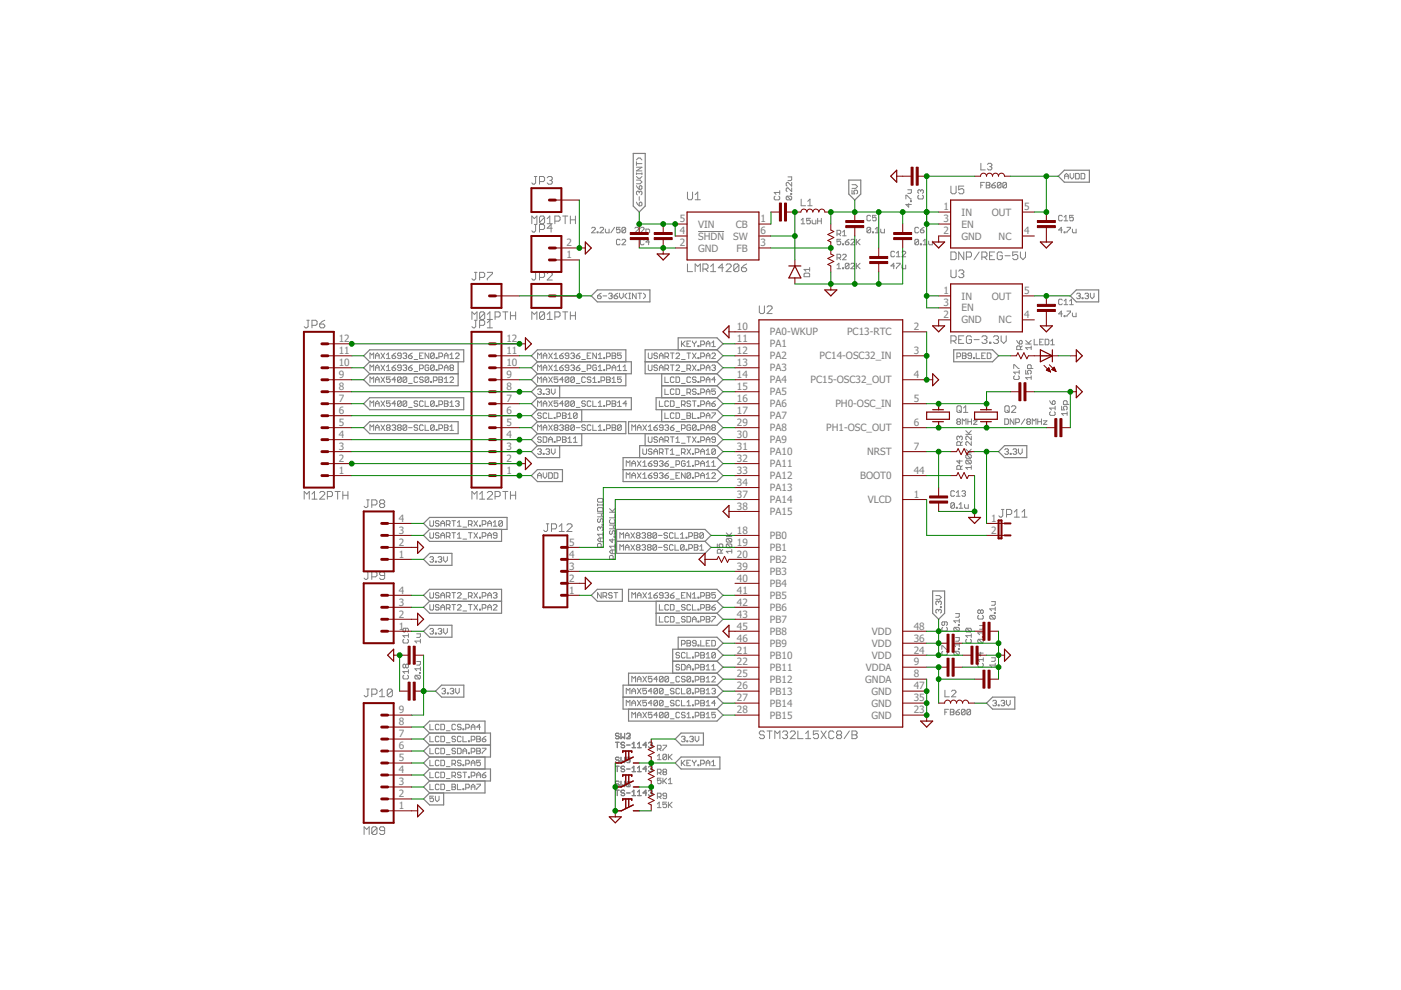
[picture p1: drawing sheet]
<svg xmlns="http://www.w3.org/2000/svg" width="297mm" height="210mm" viewBox="0 0 297 210" stroke-linecap="round" stroke-linejoin="round" font-family="sans-serif">
<defs><g id="words">
<g font-size="2.1" fill="#808080">
<text x="144.2" y="47.2">5</text>
<text x="161.3" y="47.2">1</text>
<text x="200" y="44.6">1</text>
<text x="200" y="47.2">3</text>
<text x="203.9" y="45.7">IN</text>
<text x="210.3" y="45.7">OUT</text>
<text x="217.1" y="44.6">5</text>
<text x="120.1" y="52.2">2</text>
<text x="144.2" y="49.7">4</text>
<text x="144.2" y="52.2">2</text>
<text x="148" y="50.8">SHDN</text>
<text x="148" y="48.3">VIN</text>
<text x="148" y="53.3">GND</text>
<text x="155.5" y="50.8">SW</text>
<text x="156" y="48.3">CB</text>
<text x="156.2" y="53.3">FB</text>
<text x="161.3" y="49.7">6</text>
<text x="161.3" y="52.2">3</text>
<text x="200" y="49.7">2</text>
<text x="203.9" y="50.8">GND</text>
<text x="203.9" y="48.3">EN</text>
<text x="211.7" y="50.8">NC</text>
<text x="217.1" y="49.7">4</text>
<text x="120.1" y="54.8">1</text>
<text x="200" y="62.4">1</text>
<text x="200" y="64.9">3</text>
<text x="203.9" y="63.5">IN</text>
<text x="210.3" y="63.5">OUT</text>
<text x="217.1" y="62.4">5</text>
<text x="156.2" y="70">10</text>
<text x="163.3" y="71.1">PA0-WKUP</text>
<text x="179.6" y="71.1">PC13-RTC</text>
<text x="193.7" y="70">2</text>
<text x="200" y="67.5">2</text>
<text x="203.9" y="68.6">GND</text>
<text x="203.9" y="66">EN</text>
<text x="211.7" y="68.6">NC</text>
<text x="217.1" y="67.5">4</text>
<text x="71.8" y="77.6">10</text>
<text x="71.8" y="75.1">11</text>
<text x="71.8" y="72.5">12</text>
<text x="107.4" y="77.6">10</text>
<text x="107.4" y="75.1">11</text>
<text x="107.4" y="72.5">12</text>
<text x="156.2" y="72.5">11</text>
<text x="156.2" y="75.1">12</text>
<text x="156.2" y="77.6">13</text>
<text x="163.3" y="73.7">PA1</text>
<text x="163.3" y="76.2">PA2</text>
<text x="173.8" y="76.2">PC14-OSC32_IN</text>
<text x="193.7" y="75.1">3</text>
<text x="71.8" y="82.7">8</text>
<text x="71.8" y="80.2">9</text>
<text x="107.4" y="82.7">8</text>
<text x="107.4" y="80.2">9</text>
<text x="156.2" y="80.2">14</text>
<text x="156.2" y="82.7">15</text>
<text x="163.3" y="78.7">PA3</text>
<text x="163.3" y="81.3">PA4</text>
<text x="163.3" y="83.8">PA5</text>
<text x="171.8" y="81.3">PC15-OSC32_OUT</text>
<text x="193.7" y="80.2">4</text>
<text x="71.8" y="87.8">6</text>
<text x="71.8" y="85.2">7</text>
<text x="107.4" y="87.8">6</text>
<text x="107.4" y="85.2">7</text>
<text x="156.2" y="85.2">16</text>
<text x="156.2" y="87.8">17</text>
<text x="163.3" y="86.4">PA6</text>
<text x="163.3" y="88.9">PA7</text>
<text x="177.1" y="86.4">PH0-OSC_IN</text>
<text x="193.7" y="85.2">5</text>
<text x="71.8" y="95.4">3</text>
<text x="71.8" y="92.9">4</text>
<text x="71.8" y="90.3">5</text>
<text x="107.4" y="95.4">3</text>
<text x="107.4" y="92.9">4</text>
<text x="107.4" y="90.3">5</text>
<text x="156.2" y="90.3">29</text>
<text x="156.2" y="92.9">30</text>
<text x="156.2" y="95.4">31</text>
<text x="163.3" y="91.4">PA8</text>
<text x="163.3" y="94">PA9</text>
<text x="175.2" y="91.4">PH1-OSC_OUT</text>
<text x="193.7" y="90.3">6</text>
<text x="193.7" y="95.4">7</text>
<text x="71.8" y="100.5">1</text>
<text x="71.8" y="97.9">2</text>
<text x="107.4" y="100.5">1</text>
<text x="107.4" y="97.9">2</text>
<text x="156.2" y="97.9">32</text>
<text x="156.2" y="100.5">33</text>
<text x="163.3" y="96.5">PA10</text>
<text x="163.3" y="99.1">PA11</text>
<text x="163.3" y="101.6">PA12</text>
<text x="182.4" y="101.6">BOOT0</text>
<text x="183.9" y="96.5">NRST</text>
<text x="193.7" y="100.5">44</text>
<text x="156.2" y="103">34</text>
<text x="156.2" y="105.6">37</text>
<text x="163.3" y="104.1">PA13</text>
<text x="163.3" y="106.7">PA14</text>
<text x="184" y="106.7">VLCD</text>
<text x="193.7" y="105.6">1</text>
<text x="84.5" y="113.2">3</text>
<text x="84.5" y="110.6">4</text>
<text x="156.2" y="108.1">38</text>
<text x="156.2" y="113.2">18</text>
<text x="163.3" y="109.2">PA15</text>
<text x="210.2" y="110.6">1</text>
<text x="210.2" y="113.2">2</text>
<text x="84.5" y="118.2">1</text>
<text x="84.5" y="115.7">2</text>
<text x="120.6" y="118.2">4</text>
<text x="120.6" y="115.7">5</text>
<text x="156.2" y="115.7">19</text>
<text x="156.2" y="118.2">20</text>
<text x="163.3" y="114.3">PB0</text>
<text x="163.3" y="116.8">PB1</text>
<text x="163.3" y="119.4">PB2</text>
<text x="84.5" y="125.9">4</text>
<text x="120.6" y="125.9">1</text>
<text x="120.6" y="123.3">2</text>
<text x="120.6" y="120.8">3</text>
<text x="156.2" y="120.8">39</text>
<text x="156.2" y="123.3">40</text>
<text x="156.2" y="125.9">41</text>
<text x="163.3" y="121.9">PB3</text>
<text x="163.3" y="124.4">PB4</text>
<text x="84.5" y="130.9">2</text>
<text x="84.5" y="128.4">3</text>
<text x="156.2" y="128.4">42</text>
<text x="156.2" y="130.9">43</text>
<text x="163.3" y="127">PB5</text>
<text x="163.3" y="129.5">PB6</text>
<text x="84.5" y="133.5">1</text>
<text x="156.2" y="133.5">45</text>
<text x="156.2" y="136">46</text>
<text x="163.3" y="132.1">PB7</text>
<text x="163.3" y="134.6">PB8</text>
<text x="163.3" y="137.1">PB9</text>
<text x="184.9" y="137.1">VDD</text>
<text x="184.9" y="134.6">VDD</text>
<text x="193.7" y="136">36</text>
<text x="193.7" y="133.5">48</text>
<text x="156.2" y="138.6">21</text>
<text x="156.2" y="141.1">22</text>
<text x="156.2" y="143.6">25</text>
<text x="163.3" y="139.7">PB10</text>
<text x="163.3" y="142.2">PB11</text>
<text x="183.6" y="142.2">VDDA</text>
<text x="184.9" y="139.7">VDD</text>
<text x="193.7" y="143.6">8</text>
<text x="193.7" y="138.6">24</text>
<text x="193.7" y="141.1">9</text>
<text x="156.2" y="146.2">26</text>
<text x="156.2" y="148.7">27</text>
<text x="163.3" y="144.8">PB12</text>
<text x="163.3" y="147.3">PB13</text>
<text x="163.3" y="149.8">PB14</text>
<text x="183.5" y="144.8">GNDA</text>
<text x="184.8" y="149.8">GND</text>
<text x="184.8" y="147.3">GND</text>
<text x="193.7" y="148.7">35</text>
<text x="193.7" y="146.2">47</text>
<text x="84.5" y="153.8">8</text>
<text x="84.5" y="151.3">9</text>
<text x="156.2" y="151.3">28</text>
<text x="163.3" y="152.4">PB15</text>
<text x="184.8" y="152.4">GND</text>
<text x="193.7" y="151.3">23</text>
<text x="84.5" y="161.4">5</text>
<text x="84.5" y="158.9">6</text>
<text x="84.5" y="156.3">7</text>
<text x="84.5" y="166.5">3</text>
<text x="84.5" y="164">4</text>
<text x="84.5" y="171.6">1</text>
<text x="84.5" y="169">2</text>
</g>
</g></defs>
<g fill="none" stroke="#808080" stroke-width=".21">
<path d="M113.3 37.4h.5M113.6 37.4v1.4l-.3 .3h-.3l-.2-.3M114.4 38.5h.8l.3-.3v-.5l-.3-.3h-.8v1.7M116 37.7l.3-.3h.5l.3 .3v.3l-.3 .2M116.6 38.2h.2M116.8 38.2l.3 .3v.3l-.3 .3h-.5l-.3-.3M134.9 34.3v.8M134.9 36.6v.4M134.9 39.4l.6 .7M134.9 38.2h.8l.4 .4-.4 .4h-.8M134.9 37.4l.4 .4h.4l.4-.4M134.9 36.8h1.2"/>
<path d="M134.9 35.5h1.2l-1.2 .7h1.2M134.9 34.7h1.2M134.9 33.9l.4-.4h.4l.4 .4M135.5 39.6l.2-.2 .4 .2v.3l-.2 .2h-.4zM136.1 36.6v.4M167.1 37.5h.8v.6l-.2 .2h-.6M167.9 38.7v.8l-.8-.8-.4 .2v.4l.2 .2M167.9 39.8v.8l-.8-.8-.4 .2v.4l.2 .2M180.6 39.2h.8l.4 .3-.4 .4h-.8M201.6 39.5v1.3l.3 .3h.5l.3-.3v-1.3M204.3 39.5h-1v.8l.5-.3h.3l.2 .3v.5l-.2 .3h-.6l-.2-.3M207.9 39.3h.4"/>
<path d="M208 34.6v1.4h.9M208.7 38.7h-.8v1.1M209.1 38.7h.6l.2 .2-.2 .4 .2 .3-.2 .2h-.6zM209.1 39.3h.6M209.4 34.9l.2-.3h.5l.2 .3-.2 .4M209.8 35.3h.3M210.1 35.3l.2 .3-.2 .4h-.5l-.2-.2M210.3 39.3h.6l.2 .3-.2 .2h-.4l-.2-.2zM211.1 38.7l-.8 .6M212.2 38.9v.7l-.2 .2h-.4l-.1-.2M212.2 38.9l-.2-.2h-.4l-.1 .2v.7M212.2 38.9l-.7 .7"/>
<path d="M213.4 38.9v.7l-.2 .2h-.4l-.2-.2M213.4 38.9l-.2-.2h-.4l-.2 .2v.7M213.4 38.9l-.8 .7M225.7 37.9v-.8l.4-.3 .4 .3v.8M225.7 37.4h.8M226.9 36.8v.7l.4 .4 .4-.4v-.7M228 36.8h.6l.2 .2v.7l-.2 .2h-.6zM229.2 36.8h.6l.2 .2v.7l-.2 .2h-.6zM100.6 57.7h.5M100.9 57.7v1.4l-.3 .3h-.3l-.2-.3M101.7 58.8h.8l.3-.3v-.5l-.3-.3h-.8v1.7M103.3 57.7h1.1v.3l-1.1 1.1v.3"/>
<path d="M112.8 47.4v-1.6l.5 .6 .5-.6v1.6M113.3 57.7h.5M113.3 47.6h.5M113.6 47.6v1.3l-.3 .3h-.3l-.2-.3M113.6 57.7v1.4l-.3 .3h-.3l-.2-.3M114.4 48.7h.8l.3-.3v-.5l-.3-.3h-.8v1.6M114.4 58.8h.8l.3-.3v-.5l-.3-.3h-.8v1.7M115.5 46.1l-.3-.3h-.5l-.3 .3v1.1M115.5 46.1v1.1l-.3 .2h-.5l-.3-.2M115.5 46.1l-1.1 1.1M116 46.4l.6-.6v1.6M116 47.4h1.1"/>
<path d="M116 58l.3-.3h.5l.3 .3v.3l-1.1 1.1h1.1M117.1 48.4h-1.1l.8-.8v1.6M117.6 46.9h.9l.2-.3v-.5l-.2-.3h-.9v1.6M119.3 45.8h1.1M119.8 45.8v1.6M120.9 45.8v1.6M120.9 46.6h1.1M122 45.8v1.6M125.4 48.4l.2-.2h.4l.2 .2v.2l-.8 .8h.8M126.6 49.2h.2v.2h-.2zM127.2 48.4l.2-.2h.4l.2 .2v.2l-.8 .8h.8M128.4 48.6v.6l.1 .2h.6v-.8"/>
<path d="M130.3 48.2l-.8 1.2M131.5 48.2h-.8v.6l.4-.2 .4 .2v.4l-.2 .2h-.4l-.2-.2M131.5 50.9l-.2-.2h-.4l-.2 .2v.8l.2 .2h.4l.2-.2M131.9 50.9l.2-.2h.3l.3 .2v.2l-.8 .8h.8M132.7 48.4v.8l-.3 .2h-.3l-.2-.2M132.7 48.4l-.3-.2h-.3l-.2 .2v.8M132.7 48.4l-.8 .8M134.6 48.4l.2-.2h.4l.2 .2v.2l-.8 .8h.8M134.9 42.9l.6 .7M135.5 40.7l.2-.2 .4 .2v.4l-.2 .2M135.5 40.7v.2M135.5 41.7v.8"/>
<path d="M135.5 43.1l.2-.2 .4 .2v.4l-.2 .1h-.4zM135.5 40.7l-.2-.2-.4 .2v.4l.2 .2M135.8 48.4l.2-.2h.4l.1 .2v.2l-.7 .8h.7M136.5 50.9l-.1-.2h-.4l-.2 .2v.8l.2 .2h.4l.1-.2M136.9 49.4v-.8h.6l.2 .2v.6M137.7 51.3h-.8l.6-.6v1.2M145.8 40.7v1.4l.2 .3h.6l.2-.3v-1.4M145.8 56v1.6h1M147.4 57.6v-1.6l.5 .5 .6-.5v1.6M147.4 42.4h1.1M147.4 41.3l.5-.6v1.7M148 49.1h5.5"/>
<path d="M149 57h.8l.3-.2v-.6l-.3-.2h-.8v1.6M149.6 57l.5 .6M150.7 57.6h1M150.7 56.5l.5-.5v1.6M153.4 56.8h-1.1l.8-.8v1.6M153.9 56.2l.3-.2h.5l.3 .2v.3l-1.1 1.1h1.1M156.7 56.2v1.1l-.3 .3h-.5l-.3-.3M156.7 56.2l-.3-.2h-.5l-.3 .2v1.1M156.7 56.2l-1.1 1.1M157.2 56.8h.8l.3 .2v.3l-.3 .3h-.5l-.3-.3zM158.3 56l-1.1 .8M164.3 41.6l-.2 .2v.4l.2 .2h.8l.2-.2v-.4l-.2-.2"/>
<path d="M165.3 40.4v.8M165.3 40.8h-1.2l.4 .4M166.9 41.6l-.2 .2v.4l.2 .2h.8M166.9 41.6h.8l.2 .2v.4l-.2 .2M166.9 41.6l.8 .8M167.7 41h.2v.2h-.2zM169.9 47.5h.7M169.9 46.7l.3-.4v1.2M169.9 42.2v1.4h.9M170.5 58.1l.2-.2h.8l.2 .2v.6h-1.2zM171.3 42.7l.4-.5v1.4M171.3 43.6h.9"/>
<path d="M171.7 56.7v.8M171.7 57.1h-1.2l.4 .4M171.8 46.3h-.8v.6l.4-.2 .4 .2v.4l-.2 .2h-.4l-.2-.2M172.2 46.7v.6l.2 .2h.6v-.8M173.4 46.3v1.2M173.4 46.9h.7M174.1 46.3v1.2M177.5 49.6h.6l.1-.2v-.4l-.1-.2h-.6v1.2M177.5 54.7h.6l.1-.2v-.4l-.1-.2h-.6v1.2M177.5 56.2l.4-.4v1.2M177.5 57h.7M177.9 49.6l.3 .4"/>
<path d="M177.9 54.7l.3 .4M178.2 50.7h-.7v.6l.4-.2 .3 .2v.4l-.1 .2h-.4l-.2-.2M178.6 56.8h.2v.2h-.2zM178.6 54.1l.2-.2h.4l.2 .2v.2l-.8 .8h.8M178.6 51.7h.2v.2h-.2zM178.6 49.2l.4-.4v1.2M178.6 50h.8M179.2 51.3h.6l.2 .4-.2 .2h-.4l-.2-.2zM180 50.7l-.8 .6M180 56l-.2-.2h-.4l-.2 .2v.8M180 56v.8l-.2 .2h-.4l-.2-.2M180 56l-.8 .8"/>
<path d="M180.4 50.9l.2-.2h.4l.2 .2v.2l-.8 .8h.8M180.4 56l.2-.2h.4l.2 .2v.2l-.8 .8h.8M180.6 40.3v.8h.6l-.2-.4 .2-.4h.4l.2 .2v.4l-.2 .2M181.6 50.7v1.2M181.6 55.8v1.2M181.8 51.3l.6 .6M181.8 56.4l.6 .6M182.4 50.7l-.8 .8M182.4 55.8l-.8 .8M184.6 48.4v.8l-.2 .2h-.4l-.2-.2M184.6 48.4l-.2-.2h-.4l-.2 .2v.8M184.6 45.8l-.2-.1h-.4l-.2 .1v.8l.2 .2h.4l.2-.2"/>
<path d="M184.6 48.4l-.8 .8M185 49.2h.2v.2h-.2zM185.6 49.4h.8M185.6 48.6l.4-.4v1.2M185.8 45.7h-.8v.5l.4-.2 .4 .2v.4l-.2 .2h-.4l-.2-.2M186.7 48.6v.6l.2 .2h.6v-.8M189.7 53.5l-.2-.2h-.4l-.2 .2v.8l.2 .1h.4l.2-.1M189.7 56.4h-.8l.6-.6v1.2M190.1 55.8h.7v.2l-.7 .8v.2M190.1 54.4h.7M190.1 53.7l.4-.4v1.1M191.2 56.2v.6l.2 .2h.6v-.8"/>
<path d="M191.2 53.5l.2-.2h.4l.2 .2v.2l-.8 .7h.8M192.1 42.2v-.8h.2l.7 .8h.2M192.5 40.2h.7v.6l-.2 .2h-.5M192.7 43.2v.7l-.6-.6h1.1M193 42.6h.2v.2h-.2zM194.8 48.4l-.2-.2h-.4l-.2 .2v.8l.2 .2h.4l.2-.2M194.8 50.9l-.2-.2h-.4l-.2 .2v.8M194.8 50.9v.8l-.2 .2h-.4l-.2-.2M194.8 50.9l-.8 .8M194.8 41.4l-.2 .2v.4l.2 .2h.8l.2-.2v-.4l-.2-.2M195.1 48.8h.6l.2 .4-.2 .2h-.4l-.2-.2zM195.1 51.7h.2v.2h-.2z"/>
<path d="M195.2 40.4l-.2-.2-.4 .2v.4l.2 .2M195.2 40.4l.2-.2 .4 .2v.4l-.2 .2M195.2 40.4v.2M195.7 51.9h.8M195.7 51.1l.4-.4v1.2M195.9 48.2l-.8 .6M196.9 51.1v.6l.2 .2h.6v-.8M201.6 53.4h.8l.3 .3v1.1l-.3 .3h-.8zM201.6 57.2v1.4l.3 .3h.5l.3-.3v-1.4M203.3 57.5l.2-.3h.6l.2 .3v.3l-.2 .2M203.8 58h.3M204.1 58l.2 .3v.3l-.2 .3h-.6l-.2-.3"/>
<path d="M204.3 53.4v1.7l-1-1.7v1.7M204.9 54.5h.8l.3-.3v-.5l-.3-.3h-.8v1.7M207.6 53.4l-1.1 1.7M208.2 54.5h.8l.3-.3v-.5l-.3-.3h-.8v1.7M208.7 54.5l.6 .6M209.8 54.2h.6M210.9 53.4h-1.1v1.7h1.1M212.5 53.7l-.2-.3h-.6l-.3 .3v1.1l.3 .3h.6l.2-.3v-.6h-.5M213.1 54.2h1.1M215.8 53.4h-1.1v.8l.5-.2h.3l.3 .2v.6l-.3 .3h-.5l-.3-.3M216.3 53.4v1.1l.6 .6 .5-.6v-1.1M225.2 48.8h-.7l.5-.6v1.2"/>
<path d="M225.2 45.8l-.2-.1h-.4l-.1 .1v.8l.1 .2h.4l.2-.2M225.6 49.2h.2v.2h-.2zM225.6 46.8h.8M225.6 46l.4-.3v1.1M226.2 48.2h.8l-.8 1.2M227.4 48.6v.6l.2 .2h.6v-.8M227.6 45.7h-.8v.5l.4-.2 .4 .2v.4l-.2 .2h-.4l-.2-.2M65 67.9h.6M65.3 67.9v1.4l-.3 .2h-.2l-.3-.2M66.1 69h.9l.2-.3v-.5l-.2-.3h-.9v1.6M67.8 68.7h.8l.3 .3v.3l-.3 .2h-.5l-.3-.2zM68.9 67.9l-.6 .3-.5 .5"/>
<path d="M78.4 76v-1.2l.4 .4 .4-.4v1.2M78.4 78.6v-1.2l.4 .4 .4-.4v1.2M79.6 78h.8M79.6 75.4h.8M79.6 76v-.8l.4-.4 .4 .4v.8M79.6 78.6v-.8l.4-.4 .4 .4v.8M80.8 74.8l.8 1.2M80.8 77.4l.8 1.2M80.8 79.9l.8 1.2M81.6 74.8l-.8 1.2M81.6 77.4l-.8 1.2M81.6 79.9l-.8 1.2"/>
<path d="M81.9 78.6h.8M81.9 76h.8M81.9 75.2l.4-.4v1.2M81.9 77.8l.4-.4v1.2M82.7 79.9h-.8v.6l.4-.2 .4 .2v.4l-.2 .2h-.4l-.2-.2M83.1 78h.6l.2 .4-.2 .2h-.4l-.2-.2zM83.1 75.4h.6l.2 .4-.2 .2h-.4l-.2-.2zM83.9 74.8l-.8 .6M83.9 77.4l-.8 .6M85.1 78h-.6l-.2-.2 .2-.4h.4l.2 .2v.8l-.2 .2h-.4l-.2-.2M85.1 75.4h-.6l-.2-.2 .2-.4h.4l.2 .3v.7l-.2 .2h-.4l-.2-.2M85.4 77.6l.2-.2h.4l.2 .2-.2 .4"/>
<path d="M85.4 75.1l.2-.3h.4l.2 .3-.2 .3M85.9 78h.1M85.9 75.4h.1M86 78l.2 .2-.2 .4h-.4l-.2-.2M86 75.4l.2 .2-.2 .4h-.4l-.2-.2M86.6 75.4h.6l.2 .4-.2 .2h-.4l-.2-.2zM86.6 78h.6l.2 .4-.2 .2h-.4l-.2-.2zM87.4 74.8l-.8 .6M87.4 77.4l-.8 .6M87.8 78.8h.8M87.8 76.2h.8M89 78.2h.5l.2-.2v-.4l-.2-.2h-.5v1.2"/>
<path d="M89 75.4h.3M89.7 74.8h-.7v1.2h.7M90.9 77.6l-.2-.2h-.4l-.2 .2v.8l.2 .2h.4l.2-.2v-.4h-.4M90.9 74.8v1.2l-.8-1.2v1.2M92.1 77.6v.8l-.2 .2h-.4l-.2-.2M92.1 77.6l-.2-.2h-.4l-.2 .2v.8M92.1 75.1v.7l-.2 .2h-.4l-.2-.2M92.1 75.1l-.2-.3h-.4l-.2 .3v.7M92.1 75.1l-.8 .7M92.1 77.6l-.8 .8M92.5 78.4h.2v.2h-.2zM92.5 75.8h.2v.2h-.2z"/>
<path d="M93 79.9h.6l.2 .2-.2 .4 .2 .4-.2 .2h-.6zM93 78.2h.6l.2-.2v-.4l-.2-.2h-.6v1.2M93 75.6h.6l.2-.2v-.3l-.2-.3h-.6v1.2M94.2 78h.8M94.2 75.4h.8M94.2 76v-.8l.4-.4 .4 .4v.8M94.2 78.6v-.8l.4-.4 .4 .4v.8M95.4 76h.8M95.4 75.2l.4-.4v1.2M95.6 78l-.2-.2 .2-.4h.4l.2 .2-.2 .4M95.6 78h.4M95.6 78l-.2 .2 .2 .4h.4l.2-.2-.2-.4"/>
<path d="M96.6 75.1l.2-.3h.3l.2 .3v.1l-.7 .8h.7M100.1 67.7v-1.6l.5 .6 .5-.6v1.6M100.6 67.9h.5M100.9 67.9v1.4l-.3 .2h-.3l-.2-.2M101.7 69h.8l.3-.3v-.5l-.3-.3h-.8v1.6M102.8 66.4l-.3-.3h-.5l-.3 .3v1.1M102.8 66.4v1.1l-.3 .2h-.5l-.3-.2M102.8 66.4l-1.1 1.1M103.3 67.7h1.1M103.3 66.7l.6-.6v1.6M103.3 68.4l.6-.5v1.6M103.3 69.5h1.1"/>
<path d="M105 67.2h.8l.2-.3v-.5l-.2-.3h-.8v1.6M106.6 66.1h1.1M107.1 66.1v1.6M108.2 66.1v1.6M108.2 66.9h1.1M109.3 66.1v1.6M112.8 67.7v-1.6l.5 .6 .5-.6v1.6M114 76v-1.2l.4 .4 .4-.4v1.2M114 78.6v-1.2l.4 .4 .4-.4v1.2M115.2 76v-.8l.3-.4 .4 .4v.8M115.2 78.6v-.8l.3-.4 .4 .4v.8M115.2 78h.7"/>
<path d="M115.2 75.4h.7M115.5 66.4l-.3-.3h-.5l-.3 .3v1.1M115.5 66.4v1.1l-.3 .2h-.5l-.3-.2M115.5 66.4l-1.1 1.1M116 67.7h1.1M116 66.7l.6-.6v1.6M116.3 79.9l.8 1.2M116.3 77.4l.8 1.2M116.3 74.8l.8 1.2M117.1 79.9l-.8 1.2M117.1 77.4l-.8 1.2M117.1 74.8l-.8 1.2"/>
<path d="M117.5 77.8l.4-.4v1.2M117.5 75.2l.4-.4v1.2M117.5 78.6h.8M117.5 76h.8M117.6 67.2h.9l.2-.3v-.5l-.2-.3h-.9v1.6M118.3 79.9h-.8v.6l.4-.2 .4 .2v.4l-.2 .2h-.4l-.2-.2M118.7 75.4h.6l.1 .4-.1 .2h-.4l-.2-.2zM118.7 78h.6l.1 .4-.1 .2h-.4l-.2-.2zM119.3 66.1h1.1M119.4 77.4l-.7 .6M119.4 74.8l-.7 .6M119.8 66.1v1.6"/>
<path d="M120.6 75.4h-.6l-.2-.2 .2-.4h.4l.2 .3v.7l-.2 .2h-.4l-.2-.2M120.6 78h-.6l-.2-.2 .2-.4h.4l.2 .2v.8l-.2 .2h-.4l-.2-.2M120.9 66.1v1.6M120.9 66.9h1.1M121 75.1l.2-.3h.4l.2 .3-.2 .3M121 77.6l.2-.2h.4l.2 .2-.2 .4M121.4 78h.2M121.4 75.4h.2M121.6 75.4l.2 .2-.2 .4h-.4l-.2-.2M121.6 78l.2 .2-.2 .4h-.4l-.2-.2M122 66.1v1.6M122.2 78h.6l.2 .4-.2 .2h-.4l-.2-.2z"/>
<path d="M122.2 75.4h.6l.2 .4-.2 .2h-.4l-.2-.2zM123 77.4l-.8 .6M123 74.8l-.8 .6M123.3 78.8h.8M123.3 76.2h.8M124.5 78.2h.6l.2-.2v-.4l-.2-.2h-.6v1.2M124.5 75.4h.4M125.3 74.8h-.8v1.2h.8M126.4 74.8v1.2l-.7-1.2v1.2M126.4 77.6l-.1-.2h-.4l-.2 .2v.8l.2 .2h.4l.1-.2v-.4h-.3M126.7 62.7h.6l.2 .4-.2 .2h-.4l-.2-.2zM126.9 75.2l.3-.4v1.2"/>
<path d="M126.9 77.8l.3-.4v1.2M126.9 78.6h.7M126.9 76h.7M127.5 62.2l-.8 .5M127.8 62.7h.8M128 75.8h.2v.2h-.2zM128 78.4h.2v.2h-.2zM128.6 75.6h.6l.2-.2v-.3l-.2-.3h-.6v1.2M128.6 78.2h.6l.2-.2v-.4l-.2-.2h-.6v1.2M128.6 79.9h.6l.2 .2-.2 .4 .2 .4-.2 .2h-.6zM129 62.4l.2-.2h.4l.2 .2-.2 .3M129.4 62.7h.2"/>
<path d="M129.6 62.7l.2 .2-.2 .4h-.4l-.2-.2M129.8 74.8h.6l.2 .3-.2 .3 .2 .4-.2 .2h-.6zM129.8 78.6v-.8l.4-.4 .4 .4v.8M129.8 78h.8M129.8 75.4h.6M130.2 62.7h.6l.2 .4-.2 .2h-.4l-.2-.2zM130.9 77.8l.4-.4v1.2M130.9 78.6h.8M131 62.2l-.8 .5M131.4 62.2v.7l.3 .4 .4-.4v-.7M131.7 74.8h-.8v.6l.4-.2 .4 .2v.4l-.2 .2h-.4l-.2-.2M131.7 79.9h-.8v.6l.4-.2 .4 .2v.4l-.2 .2h-.4l-.2-.2"/>
<path d="M132.1 78.6h.8M132.1 77.8l.4-.4v1.2M132.9 62.2l-.4 .3v.4l.4 .4M133.3 63.3h.4M133.3 62.2h.4M133.5 62.2v1.1M134.9 62.2v1.1l-.8-1.1v1.1M135.3 62.2h.7M135.7 62.2v1.1M136.4 62.2l.4 .3v.4l-.4 .4M137.5 74.8v1l.2 .2h.3l.2-.2v-1M137.5 77.4v1l.2 .2h.3l.2-.2v-1"/>
<path d="M139.4 75.1l-.2-.3h-.4l-.2 .3 .2 .3h.4l.2 .2-.2 .4h-.4l-.2-.2M139.4 77.6l-.2-.2h-.4l-.2 .2 .2 .4h.4l.2 .2-.2 .4h-.4l-.2-.2M139.8 76v-.8l.4-.4 .4 .4v.8M139.8 78.6v-.8l.4-.4 .4 .4v.8M139.8 78h.8M139.8 75.4h.8M141 78.2h.6l.2-.2v-.4l-.2-.2h-.6v1.2M141 75.6h.6l.2-.2v-.3l-.2-.3h-.6v1.2M141 79.9v1.2h.8M141.4 78.2l.4 .4M141.4 75.6l.4 .4M142.1 77.4h.8"/>
<path d="M142.1 74.8h.8M142.5 74.8v1.2M142.5 77.4v1.2M143.3 79.9h.6l.2 .2v.8l-.2 .2h-.6zM143.3 75.1l.2-.3h.4l.2 .3v.1l-.8 .8h.8M143.3 77.6l.2-.2h.4l.2 .2v.2l-.8 .8h.8M144.5 72.3v1.2M144.5 78.8h.8M144.5 76.2h.8M144.7 72.9l.6 .6M145.3 72.3l-.8 .8M145.6 78.2h.6l.2-.2v-.4l-.2-.2h-.6v1.2"/>
<path d="M145.6 74.8h.8M145.6 72.9h.4M146 74.8v1.2M146 78.2l.4 .4M146.4 72.3h-.8v1.2h.8M146.8 72.3v.2l.4 .4M146.8 77.4l.8 1.2M146.8 74.8l.8 1.2M147.2 72.9v.6M147.6 72.3v.2l-.4 .4M147.6 77.4l-.8 1.2M147.6 74.8l-.8 1.2"/>
<path d="M148 73.3h.2v.2h-.2zM148 75.8h.2v.2h-.2zM148 78.4h.2v.2h-.2zM148.6 75.6h.6l.2-.2v-.3l-.2-.3h-.6v1.2M148.6 78.2h.6l.2-.2v-.4l-.2-.2h-.6v1.2M148.6 73.1h.6l.2-.2v-.4l-.2-.2h-.6v1.2M149.7 78h.8M149.7 75.4h.8M149.7 73.5v-.8l.4-.4 .4 .4v.8M149.7 76v-.8l.4-.4 .4 .4v.8M149.7 78.6v-.8l.4-.4 .4 .4v.8M149.7 72.9h.8"/>
<path d="M150.9 77.6l.2-.2h.4l.2 .2-.2 .4M150.9 72.7l.4-.4v1.2M150.9 75.1l.2-.3h.4l.2 .3v.1l-.8 .8h.8M150.9 73.5h.8M151.3 78h.2M151.5 78l.2 .2-.2 .4h-.4l-.2-.2M161 64.9v1.3l.3 .3h.5l.3-.3v-1.3M162.6 65.1l.3-.2h.5l.3 .2v.3l-1.1 1.1h1.1M201.6 72.3h.8l.3-.3v-.5l-.3-.3h-.8v1.6M202.2 72.3l.5 .5M202.9 75.6h.6l.2-.2v-.3l-.2-.3h-.6v1.2M203.3 72h.5"/>
<path d="M204 74.8h.6l.2 .3-.2 .3 .2 .4-.2 .2h-.6zM204 75.4h.6M204.3 71.2h-1v1.6h1M206 71.5l-.3-.3h-.5l-.3 .3v1.1l.3 .2h.5l.3-.2v-.6h-.6M206 75.4h-.6l-.2-.2 .2-.4h.4l.2 .3v.7l-.2 .2h-.4l-.2-.2M206.4 75.8h.2v.2h-.2zM206.5 72h1.1M207 74.8v1.2h.8M208.2 75.4h.3M208.2 71.5l.2-.3h.6l.3 .3v.2l-.3 .3M208.7 72h.3M208.9 74.8h-.7v1.2h.7"/>
<path d="M209 72l.3 .3v.3l-.3 .2h-.6l-.2-.2M209.3 74.8h.6l.2 .3v.7l-.2 .2h-.6zM209.8 72.6h.3v.2h-.3zM210.6 71.5l.3-.3h.5l.3 .3v.2l-.3 .3M211.2 72h.2M211.4 72l.3 .3v.3l-.3 .2h-.5l-.3-.2M212.3 71.2v1.1l.5 .5 .5-.5v-1.1M214.9 78.1v-.8h.2l.8 .8h.2M215.1 79.7l-.2 .2v.4l.2 .2h.8l.2-.2v-.4l-.2-.2M215.6 72.2l.5 .7M216.1 78.9h-1.2l.4 .4M216.1 78.5v.8"/>
<path d="M216.1 72.4l.4-.2 .2 .2v.3l-.2 .2h-.4zM216.3 74.1v-.6l-.2-.2h-.3l-.2 .2v.6h1.1M216.7 73.3l-.4 .4M217.5 78.5v.8h.5l-.2-.4 .2-.4h.4l.2 .2v.4l-.2 .2M217.5 72.9h1.1M217.5 72.2l.7 .7M218.6 73.3v.8M218.6 78.1v-.6l-.2-.2h-.4l-.2 .2v.6h1.2M218.6 79.7v.8M218.6 73.7h-1.1l.3 .4M218.6 72.2l-.6 .5M219.3 71.9v1.2h.7"/>
<path d="M220.4 72.5h.4M221.2 71.9h-.8v1.2h.8M221.6 71.9h.6l.2 .2v.8l-.2 .2h-.6zM222.8 73.1h.7M222.8 72.3l.4-.4v1.2M225.2 66.5h-.7l.5-.5v1.1M225.2 63.6l-.2-.2h-.4l-.1 .2v.8l.1 .2h.4l.2-.2M225.6 66.9h.2v.2h-.2zM225.6 64.6h.8M225.6 63.8l.4-.4v1.2M226.2 66h.8v.2l-.8 .7v.2M226.8 64.6h.8"/>
<path d="M226.8 63.8l.4-.4v1.2M227.4 66.4v.5l.2 .2h.6v-.7M228.3 62.4l.2-.2h.3l.2 .2-.2 .3M228.6 62.7h.2M228.8 62.7l.2 .2-.2 .4h-.3l-.2-.2M229.4 63.1h.2v.2h-.2zM230 62.4l.2-.2h.4l.2 .2-.2 .3M230.4 62.7h.2M230.6 62.7l.2 .2-.2 .4h-.4l-.2-.2M231.2 62.2v.7l.4 .4 .4-.4v-.7M78.4 81.1v-1.2l.4 .4 .4-.4v1.2M78.4 86.2v-1.2l.4 .4 .4-.4v1.2"/>
<path d="M78.4 91.2v-1.1l.4 .4 .4-.4v1.1M79.6 90.7h.8M79.6 85.6h.8M79.6 80.5h.8M79.6 81.1v-.8l.4-.4 .4 .4v.8M79.6 86.2v-.8l.4-.4 .4 .4v.8M79.6 91.2v-.7l.4-.4 .4 .4v.7M80.8 85l.8 1.2M80.8 90.1l.8 1.1M81.6 85l-.8 1.2M81.6 90.1l-.8 1.1M82.1 90.7h.4"/>
<path d="M82.1 90.7l-.2-.2 .2-.4h.4l.2 .2-.2 .4M82.1 90.7l-.2 .2 .2 .3h.4l.2-.1-.2-.4M82.7 85h-.8v.6l.4-.2 .4 .2v.4l-.2 .2h-.4l-.2-.2M83.1 90.3l.2-.2h.4l.2 .2-.2 .4M83.5 90.7h.2M83.7 90.7l.2 .2-.2 .3h-.4l-.2-.1M83.9 85.6h-.8l.6-.6v1.2M83.9 80.5h-.8l.6-.6v1.2M84.5 90.7l-.2-.2 .2-.4h.4l.2 .2-.2 .4M84.5 90.7h.4M84.5 90.7l-.2 .2 .2 .3h.4l.2-.1-.2-.4M85.1 85.2l-.2-.2h-.4l-.2 .2v.8"/>
<path d="M85.1 85.2v.8l-.2 .2h-.4l-.2-.2M85.1 80.1l-.2-.2h-.4l-.2 .2v.8M85.1 80.1v.8l-.2 .2h-.4l-.2-.2M85.1 80.1l-.8 .8M85.1 85.2l-.8 .8M86.2 90.3l-.8 .8M86.2 80.1l-.2-.2h-.4l-.2 .2v.8M86.2 85.2l-.2-.2h-.4l-.2 .2v.8M86.2 90.3l-.2-.2h-.4l-.2 .2v.8M86.2 90.3v.8l-.2 .1h-.4l-.2-.1M86.2 85.2v.8l-.2 .2h-.4l-.2-.2M86.2 80.1v.8l-.2 .2h-.4l-.2-.2"/>
<path d="M86.2 80.1l-.8 .8M86.2 85.2l-.8 .8M86.6 90.7h.8M86.6 86.4h.8M86.6 81.3h.8M88.6 85.2l-.2-.2h-.4l-.2 .2 .2 .4h.4l.2 .2-.2 .4h-.4l-.2-.2M88.6 80.1l-.2-.2h-.4l-.2 .2v.8l.2 .2h.4l.2-.2M88.6 90.3l-.2-.2h-.4l-.2 .2 .2 .4h.4l.2 .2-.2 .3h-.4l-.2-.1M89.7 80.1l-.2-.2h-.3l-.2 .2 .2 .4h.3l.2 .2-.2 .4h-.3l-.2-.2M89.7 85.2l-.2-.2h-.3l-.2 .2v.8l.2 .2h.3l.2-.2M89.7 90.3l-.2-.2h-.3l-.2 .2v.8l.2 .1h.3l.2-.1M90.1 90.1v1.1h.8"/>
<path d="M90.1 85v1.2h.8M90.9 80.1l-.2-.2h-.4l-.2 .2v.8M90.9 80.1v.8l-.2 .2h-.4l-.2-.2M90.9 80.1l-.8 .8M91.3 80.9h.2v.2h-.2zM91.9 80.7h.6l.2-.2v-.4l-.2-.2h-.6v1.2M92.1 90.3l-.2-.2h-.4l-.2 .2v.8M92.1 90.3v.8l-.2 .1h-.4l-.2-.1M92.1 85.2l-.2-.2h-.4l-.2 .2v.8M92.1 85.2v.8l-.2 .2h-.4l-.2-.2M92.1 85.2l-.8 .8M92.1 90.3l-.8 .8"/>
<path d="M92.5 91.1h.2v.1h-.2zM92.5 86h.2v.2h-.2zM93 90.9h.6l.2-.2v-.4l-.2-.2h-.6v1.1M93 85.8h.6l.2-.2v-.4l-.2-.2h-.6v1.2M93 80.5h.6M94.2 90.7h.6M94.2 90.1h.6l.2 .2-.2 .4 .2 .4-.2 .1h-.6zM94.2 85.6h.6M94.2 85h.6l.2 .2-.2 .4 .2 .4-.2 .2h-.6zM94.2 81.1h.8M94.2 80.3l.4-.4v1.2M95.4 91.2h.8"/>
<path d="M95.4 86.2h.8M95.4 80.1l.2-.2h.4l.2 .2v.2l-.8 .8h.8M95.4 85.4l.4-.4v1.2M95.4 90.5l.4-.4v1.1M96.6 85.2l.2-.2h.3l.2 .2-.2 .4M96.9 85.6h.2M97.1 85.6l.2 .2-.2 .4h-.3l-.2-.2M114 81.1v-1.2l.4 .4 .4-.4v1.2M114 86.2v-1.2l.4 .4 .4-.4v1.2M114 91.2v-1.1l.4 .4 .4-.4v1.1M114 82.7l.2-.2h.4l.2 .2-.2 .4M114 95.4l.2-.2h.4l.2 .2-.2 .4"/>
<path d="M114.4 95.8h.2M114.4 83.1h.2M114.6 83.1l.2 .1-.2 .4h-.4l-.2-.2M114.6 95.8l.2 .1-.2 .4h-.4l-.2-.2M114.8 92.8l-.2-.2h-.4l-.2 .2 .2 .4h.4l.2 .2-.2 .4h-.4l-.2-.2M114.8 87.7l-.2-.2h-.4l-.2 .2 .2 .4h.4l.2 .2-.2 .4h-.4l-.2-.2M115.2 81.1v-.8l.3-.4 .4 .4v.8M115.2 83.4h.2v.2h-.2zM115.2 86.2v-.8l.3-.4 .4 .4v.8M115.2 91.2v-.7l.3-.4 .4 .4v.7M115.2 92.6h.5l.2 .2v.8l-.2 .2h-.5zM115.2 96.1h.2v.2h-.2z"/>
<path d="M115.2 90.7h.7M115.2 85.6h.7M115.2 80.5h.7M115.7 95.4l.2-.2h.4l.2 .2-.2 .4M115.7 82.7l.2-.2h.4l.2 .2-.2 .4M115.9 87.7l-.2-.2h-.3l-.2 .2v.8l.2 .2h.3l.2-.2M116.1 95.8h.2M116.1 83.1h.2M116.3 87.5v1.2h.8M116.3 93.8v-.8l.4-.4 .4 .4v.8M116.3 93.2h.8M116.3 90.1l.8 1.1"/>
<path d="M116.3 83.1l.2 .1-.2 .4h-.4l-.2-.2M116.3 85l.8 1.2M116.3 95.8l.2 .1-.2 .4h-.4l-.2-.2M116.9 82.5v.7l.4 .4 .4-.4v-.7M116.9 95.2v.7l.4 .4 .4-.4v-.7M117.1 90.1l-.8 1.1M117.1 85l-.8 1.2M117.5 88.5h.2v.2h-.2zM117.5 93.6h.2v.2h-.2zM117.7 90.7l-.2-.2 .2-.4h.4l.2 .2-.2 .4M117.7 90.7l-.2 .2 .2 .3h.4l.2-.1-.2-.4M117.7 90.7h.4"/>
<path d="M118.1 93.4h.6l.2-.2v-.4l-.2-.2h-.6v1.2M118.1 88.3h.6l.2-.2v-.4l-.2-.2h-.6v1.2M118.3 85h-.8v.6l.4-.2 .4 .2v.4l-.2 .2h-.4l-.2-.2M118.7 90.3l.2-.2h.4l.1 .2-.1 .4M119.1 90.7h.2M119.3 92.6h.5l.2 .2-.2 .4 .2 .4-.2 .2h-.5zM119.3 93.2h.5M119.3 87.5h.5l.2 .2-.2 .4 .2 .4-.2 .2h-.5zM119.3 90.7l.1 .2-.1 .3h-.4l-.2-.1M119.3 88.1h.5M119.4 80.5h-.7l.6-.6v1.2M119.4 85.6h-.7l.6-.6v1.2"/>
<path d="M120 90.7l-.2-.2 .2-.4h.4l.2 .2-.2 .4M120 90.7l-.2 .2 .2 .3h.4l.2-.1-.2-.4M120 90.7h.4M120.4 93.8h.8M120.4 93l.4-.4v1.2M120.4 87.9l.4-.4v1.2M120.4 88.7h.8M120.6 80.1l-.2-.2h-.4l-.2 .2v.8M120.6 85.2l-.2-.2h-.4l-.2 .2v.8M120.6 80.1v.8l-.2 .2h-.4l-.2-.2M120.6 85.2v.8l-.2 .2h-.4l-.2-.2M120.6 85.2l-.8 .8"/>
<path d="M120.6 80.1l-.8 .8M121.6 93.8h.8M121.6 93l.4-.4v1.2M121.8 80.1l-.8 .8M121.8 90.3l-.8 .8M121.8 90.3l-.2-.2h-.4l-.2 .2v.8M121.8 90.3v.8l-.2 .1h-.4l-.2-.1M121.8 80.1l-.2-.2h-.4l-.2 .2v.8M121.8 85.2l-.2-.2h-.4l-.2 .2v.8M121.8 80.1v.8l-.2 .2h-.4l-.2-.2M121.8 85.2v.8l-.2 .2h-.4l-.2-.2M121.8 85.2l-.8 .8"/>
<path d="M122.2 90.7h.8M122.2 86.4h.8M122.2 81.3h.8M122.4 87.7l-.2-.2h-.4l-.2 .2v.8M122.4 87.7v.8l-.2 .2h-.4l-.2-.2M122.4 87.7l-.8 .8M124.1 90.3l-.2-.2h-.4l-.2 .2 .2 .4h.4l.2 .2-.2 .3h-.4l-.2-.1M124.1 80.1l-.2-.2h-.4l-.2 .2v.8l.2 .2h.4l.2-.2M124.1 85.2l-.2-.2h-.4l-.2 .2 .2 .4h.4l.2 .2-.2 .4h-.4l-.2-.2M125.3 90.3l-.2-.2h-.4l-.2 .2v.8l.2 .1h.4l.2-.1M125.3 80.1l-.2-.2h-.4l-.2 .2 .2 .4h.4l.2 .2-.2 .4h-.4l-.2-.2M125.3 85.2l-.2-.2h-.4l-.2 .2v.8l.2 .2h.4l.2-.2"/>
<path d="M125.7 90.1v1.1h.7M125.7 85v1.2h.7M125.7 81.1h.7M125.7 80.3l.4-.4v1.2M126.9 91.2h.7M126.9 90.5l.3-.4v1.1M126.9 85.4l.3-.4v1.2M126.9 86.2h.7M126.9 80.9h.1v.2h-.1zM127.4 80.7h.6l.2-.2v-.4l-.2-.2h-.6v1.2M128 91.1h.2v.1h-.2zM128 86h.2v.2h-.2z"/>
<path d="M128.6 90.9h.6l.2-.2v-.4l-.2-.2h-.6v1.1M128.6 85.8h.6l.2-.2v-.4l-.2-.2h-.6v1.2M128.6 80.5h.6M129.8 85h.6l.2 .2-.2 .4 .2 .4-.2 .2h-.6zM129.8 90.7h.6M129.8 90.1h.6l.2 .2-.2 .4 .2 .4-.2 .1h-.6zM129.8 85.6h.6M129.8 81.1h.8M129.8 80.3l.4-.4v1.2M130.9 85.4l.4-.4v1.2M130.9 86.2h.8M131.7 90.3l-.2-.2h-.4l-.2 .2v.8"/>
<path d="M131.7 90.3v.8l-.2 .1h-.4l-.2-.1M131.7 90.3l-.8 .8M132.8 98.9v-1.2l.4 .4 .4-.4v1.2M132.9 85.6h-.8l.6-.6v1.2M134 98.3h.7M134 91.2v-1.1l.3 .4 .4-.4v1.1M134 98.9v-.8l.3-.4 .4 .4v.8M135.1 90.7h.8M135.1 91.2v-.7l.4-.4 .4 .4v.7M135.1 97.7l.8 1.2M135.9 97.7l-.8 1.2M136.3 95.2v.9l.2 .2h.4l.2-.2v-.9"/>
<path d="M136.3 98.1l.4-.4v1.2M136.3 98.9h.8M136.3 90.1l.8 1.1M137.1 90.1l-.8 1.1M137.5 98.3h.5l.2 .4-.2 .2h-.3l-.2-.2zM137.5 92.6v1l.2 .2h.3l.2-.2v-1M137.5 91.2h.7M137.5 90.5l.4-.4v1.1M138.2 95.4l-.2-.2h-.3l-.2 .2 .2 .4h.3l.2 .1-.2 .4h-.3l-.2-.2M138.2 97.7l-.7 .6M138.6 90.7h.6l.2 .4-.2 .1h-.4l-.2-.1zM138.6 96.3v-.8l.4-.3 .4 .3v.8"/>
<path d="M138.6 95.8h.8M139.4 92.8l-.2-.2h-.4l-.2 .2 .2 .4h.4l.2 .2-.2 .4h-.4l-.2-.2M139.4 98.3h-.6l-.2-.2 .2-.4h.4l.2 .2v.8l-.2 .2h-.4l-.2-.2M139.4 90.1l-.8 .6M139.8 93.8v-.8l.4-.4 .4 .4v.8M139.8 95.9h.6l.2-.1v-.4l-.2-.2h-.6v1.1M139.8 97.9l.2-.2h.4l.2 .2-.2 .4M139.8 93.2h.8M139.8 85v1.2h.8M140.2 98.3h.2M140.2 95.9l.4 .4M140.4 98.3l.2 .2-.2 .4h-.4l-.2-.2"/>
<path d="M140.6 90.7h-.6l-.2-.2 .2-.4h.4l.2 .2v.8l-.2 .1h-.4l-.2-.1M141 98.3h.6l.2 .4-.2 .2h-.4l-.2-.2zM141 90.3l.2-.2h.4l.2 .2-.2 .4M141 93.4h.6l.2-.2v-.4l-.2-.2h-.6v1.2M141 87.5v1.2h.8M141 82.5v1.1h.8M141 95.2h.8M141.4 90.7h.2M141.4 95.2v1.1M141.4 93.4l.4 .4M141.6 90.7l.2 .2-.2 .3h-.4l-.2-.1M141.8 85.2l-.2-.2h-.4l-.2 .2v.8l.2 .2h.4l.2-.2"/>
<path d="M141.8 97.7l-.8 .6M142.1 92.6h.8M142.1 90.7h.6l.2 .4-.2 .1h-.4l-.2-.1zM142.1 85h.6l.2 .2v.8l-.2 .2h-.6zM142.1 99.1h.8M142.1 96.3h.8M142.1 95.5l.4-.3v1.1M142.5 92.6v1.2M142.9 87.7l-.2-.2h-.4l-.2 .2v.8l.2 .2h.4l.2-.2M142.9 80.1l-.2-.2h-.4l-.2 .2v.8l.2 .2h.4l.2-.2M142.9 82.7l-.2-.2h-.4l-.2 .2v.7l.2 .2h.4l.2-.2M142.9 90.1l-.8 .6"/>
<path d="M143.3 98.5h.6l.2-.2v-.4l-.2-.2h-.6v1.2M143.3 93.8h.8M143.3 82.5h.6l.2 .2v.7l-.2 .2h-.6zM143.3 87.5h.6l.2 .2v.8l-.2 .2h-.6zM143.3 86.4h.8M143.3 91.5h.8M143.3 96.5h.8M143.3 93l.4-.4v1.2M144.5 85.8h.6l.2-.2v-.4l-.2-.2h-.6v1.2M144.5 90.9h.6l.2-.2v-.4l-.2-.2h-.6v1.1M144.5 95.9h.6l.2-.1v-.4l-.2-.2h-.6v1.1M144.5 81.3h.8"/>
<path d="M144.5 94h.8M144.5 88.9h.8M144.5 83.8h.8M144.9 95.9l.4 .4M144.9 85.8l.4 .4M145.3 97.9l-.2-.2h-.4l-.2 .2v.8l.2 .2h.4l.2-.2v-.4h-.4M145.6 83.2h.6l.2-.1v-.4l-.2-.2h-.6v1.1M145.6 92.6h.8M145.6 87.5h.6l.2 .2-.2 .4 .2 .4-.2 .2h-.6zM145.6 98.1l.4-.4v1.2M145.6 88.1h.6M145.6 98.9h.8"/>
<path d="M145.6 95.2l.8 1.1M146 92.6v1.2M146 83.2l.4 .4M146.4 85.2l-.2-.2h-.4l-.2 .4 .2 .2h.4l.2 .4-.2 .2h-.4l-.2-.2M146.4 80.1l-.2-.2h-.4l-.2 .2v.8l.2 .2h.4l.2-.2M146.4 90.3l-.2-.2h-.4l-.2 .2v.8l.2 .1h.4l.2-.1v-.4h-.4M146.4 95.2l-.8 1.1M146.8 87.5v1.2h.8M146.8 96.1h.2v.2h-.2zM146.8 98.7h.2v.2h-.2zM146.8 85h.8M146.8 92.6l.8 1.2"/>
<path d="M147.2 85v1.2M147.4 95.9h.6l.2-.1v-.4l-.2-.2h-.6v1.1M147.4 98.5h.6l.2-.2v-.4l-.2-.2h-.6v1.2M147.6 82.7l-.2-.2h-.4l-.2 .4 .2 .2h.4l.2 .3-.2 .2h-.4l-.2-.2M147.6 80.1l-.2-.2h-.4l-.2 .4 .2 .2h.4l.2 .4-.2 .2h-.4l-.2-.2M147.6 90.3l-.2-.2h-.4l-.2 .2v.8M147.6 90.3v.8l-.2 .1h-.4l-.2-.1M147.6 90.3l-.8 .8M147.6 92.6l-.8 1.2M148 93.6h.2v.2h-.2zM148 80.9h.2v.2h-.2zM148 83.4h.2v.2h-.2z"/>
<path d="M148 86h.2v.2h-.2zM148 88.5h.2v.2h-.2zM148 91.1h.2v.1h-.2zM148.6 98.3h.8M148.6 83.2h.6l.2-.1v-.4l-.2-.2h-.6v1.1M148.6 80.7h.6l.2-.2v-.4l-.2-.2h-.6v1.2M148.6 93.4h.6l.2-.2v-.4l-.2-.2h-.6v1.2M148.6 85.8h.6l.2-.2v-.4l-.2-.2h-.6v1.2M148.6 88.3h.6l.2-.2v-.4l-.2-.2h-.6v1.2M148.6 90.9h.6l.2-.2v-.4l-.2-.2h-.6v1.1M148.6 96.3v-.8l.3-.3 .5 .3v.8M148.6 98.9v-.8l.3-.4 .5 .4v.8"/>
<path d="M148.6 95.8h.8M149.7 95.5l.4-.3v1.1M149.7 98.1l.4-.4v1.2M149.7 93.8v-.8l.4-.4 .4 .4v.8M149.7 93.2h.8M149.7 90.7h.8M149.7 88.1h.8M149.7 85.6h.8M149.7 80.5h.8M149.7 98.9h.8M149.7 88.7v-.8l.4-.4 .4 .4v.8M149.7 81.1v-.8l.4-.4 .4 .4v.8"/>
<path d="M149.7 83.6v-.7l.4-.4 .4 .4v.7M149.7 86.2v-.8l.4-.4 .4 .4v.8M149.7 91.2v-.7l.4-.4 .4 .4v.7M149.7 96.3h.8M149.7 83.1h.8M150.9 85.6h.6l.2 .4-.2 .2h-.4l-.2-.2zM150.9 98.1l.4-.4v1.2M150.9 87.5h.8l-.8 1.2M150.9 98.9h.8M151.1 90.7h.4M151.1 90.7l-.2-.2 .2-.4h.4l.2 .2-.2 .4M151.1 90.7l-.2 .2 .2 .3h.4l.2-.1-.2-.4"/>
<path d="M151.7 82.5h-.8v.6l.4-.2 .4 .2v.3l-.2 .2h-.4l-.2-.2M151.7 93.2h-.6l-.2-.2 .2-.4h.4l.2 .2v.8l-.2 .2h-.4l-.2-.2M151.7 95.4l-.2-.2h-.4l-.2 .2v.7M151.7 95.4v.7l-.2 .2h-.4l-.2-.2M151.7 80.5h-.8l.6-.6v1.2M151.7 95.4l-.8 .7M151.7 85l-.8 .6M203.1 89.4l-.2-.2 .2-.4h.4l.1 .2-.1 .4M203.1 89.4l-.2 .2 .2 .4h.4l.1-.2-.1-.4M203.1 89.4h.4M203.1 86h.5l.2 .3v.9l-.2 .2h-.5l-.2-.2v-.9zM203.3 87l.5 .4"/>
<path d="M203.5 92.7l-.3-.2-.3 .2v.4l.2 .2M203.5 92.7l.1-.2 .4 .2v.4l-.2 .2M203.5 92.7v.2M203.5 97.6v.7l-.6-.6h1.1M203.6 94.4v-.5l-.1-.3h-.4l-.2 .3v.5h1.1M203.6 99.5v-.6l-.1-.2h-.4l-.2 .2v.6h1.1M204 90v-1.2l.4 .4 .4-.4v1.2M204 93.6l-.4 .4M204 98.7l-.4 .4M204.3 86.5l.4-.5v1.4M204.3 87.4h.9M204.8 92.1h1.1"/>
<path d="M204.8 91.3l.7 .8M204.8 96h1.1M204.8 95.2l.7 .8M205 96.4h.7l.2 .2v.4l-.2 .2M205 97.6h.7l.2 .1v.4l-.2 .2M205 96.4l-.2 .2v.4l.2 .2h.7M205 97.6l-.2 .1v.4l.2 .2h.7M205 97.6l.7 .7M205 96.4l.7 .8M205.2 89.4h.8M205.2 88.8v1.2M205.9 92.5v.8l-.8-.8-.3 .2v.4l.2 .2"/>
<path d="M205.9 93.6v.8l-.8-.8-.3 .3v.3l.2 .2M205.9 98.7v.8M205.9 91.3l-.5 .6M205.9 99.1h-1.1l.3 .4M205.9 95.2l-.5 .6M206 88.8v1.2M206.4 89.2h.8l-.8 .8h.8M213 95.4l.2-.2h.4l.2 .2-.2 .4M213 88.8h.6l.2 .2v.8l-.2 .2h-.6zM213 86.3l.3-.3h.4l.3 .3v.9l-.3 .2h-.4l-.3-.2zM213.4 95.8h.2M213.5 87l.5 .4"/>
<path d="M213.6 95.8l.2 .1-.2 .4h-.4l-.2-.2M214.2 96.1h.2v.2h-.2zM214.4 86.3l.3-.3h.4l.3 .3v.2l-1 .9h1M214.8 95.4l.2-.2h.3l.3 .2-.3 .4M215 88.8v1.2l-.8-1.2v1.2M215.2 95.8h.1M215.3 89.6h.6l.2-.2v-.4l-.2-.2h-.6v1.2M215.3 95.8l.3 .1-.3 .4h-.3l-.2-.2M215.9 95.2v.7l.4 .4 .4-.4v-.7M217.3 88.8l-.8 1.2M217.9 89.4l-.2-.2 .2-.4h.4l.2 .2-.2 .4M217.9 89.4l-.2 .2 .2 .4h.4l.2-.2-.2-.4"/>
<path d="M217.9 89.4h.4M218.6 80.1h-1.1l.3 .4M218.9 90v-1.2l.3 .4 .4-.4v1.2M220 89.4h.8M220 88.8v1.2M220.8 88.8v1.2M221.2 89.2h.8l-.8 .8h.8M222.5 85l.6 .7M222.7 87.3l-.2 .2v.4l.2 .2h.8l.2-.2v-.4l-.2-.2M223.1 85.2l.4-.2 .2 .2v.4l-.2 .1h-.4zM223.7 86.1v.8M223.7 86.5h-1.2l.4 .4"/>
<path d="M225.1 86.1v.8h.6l-.2-.4 .2-.4h.4l.2 .2v.4l-.2 .2M226.3 85.7v-.5l-.2-.2h-.4l-.2 .2v.5h1.1M226.3 87.3v.8M226.3 87.7h-1.2l.4 .4M64.5 105.8v-1.6l.5 .6 .6-.6v1.6M66.1 105.8h1.1M66.1 104.8l.6-.6v1.6M67.8 104.5l.3-.3h.5l.3 .3v.3l-1.1 1h1.1M69.4 105.3h.8l.3-.3v-.5l-.3-.3h-.8v1.6M71 104.2h1.1M71.6 104.2v1.6M72.7 105h1.1"/>
<path d="M72.7 104.2v1.6M73.8 104.2v1.6M77.7 106h.6M78 106v1.3l-.3 .3h-.2l-.3-.3M78.8 107.1h.9l.2-.3v-.5l-.2-.3h-.9v1.6M80.7 106.8l-.2-.3v-.2l.2-.3h.6l.3 .3v.2l-.3 .3M80.7 106.8l-.2 .3v.2l.2 .3h.6l.3-.3v-.2l-.3-.3M80.7 106.8h.6M91.1 118.2l.2-.2h.4l.2 .2-.2 .4M91.1 112.9v1l.2 .2h.4l.2-.2v-1M91.1 110.4v1l.2 .2h.4l.2-.2v-1M91.5 118.6h.2"/>
<path d="M91.7 118.6l.2 .2-.2 .4h-.4l-.2-.2M92.3 119h.2v.2h-.2zM92.9 118.2l.2-.2h.4l.2 .2-.2 .4M93.1 113.1l-.2-.2h-.4l-.2 .4 .2 .2h.4l.2 .4-.2 .2h-.4l-.2-.2M93.1 110.6l-.2-.2h-.4l-.2 .4 .2 .2h.4l.2 .4-.2 .2h-.4l-.2-.2M93.3 118.6h.2M93.5 118.6l.2 .2-.2 .4h-.4l-.2-.2M93.5 113.5h.8M93.5 111h.8M93.5 114.1v-.8l.4-.4 .4 .4v.8M93.5 111.6v-.8l.4-.4 .4 .4v.8M94.1 118v.8l.3 .4 .4-.4v-.8"/>
<path d="M94.6 113.7h.6l.2-.2v-.4l-.2-.2h-.6v1.2M94.6 111.2h.6l.2-.2v-.4l-.2-.2h-.6v1.2M95 111.2l.4 .4M95 113.7l.4 .4M95.8 112.9h.8M95.8 110.4h.8M96.2 110.4v1.2M96.2 112.9v1.2M97 110.8l.4-.4v1.2M97 114.1h.8M97 113.3l.4-.4v1.2M97 111.6h.8"/>
<path d="M98.1 111.8h.8M98.1 114.3h.8M99.3 111.2h.6l.2-.2v-.4l-.2-.2h-.6v1.2M99.3 112.9h.8M99.7 111.2l.4 .4M99.7 112.9v1.2M100.1 105.8v-1.6l.5 .6 .5-.6v1.6M100.5 110.4l.8 1.2M100.5 112.9l.8 1.2M101.3 110.4l-.8 1.2M101.3 112.9l-.8 1.2M101.7 111.4h.2v.2h-.2z"/>
<path d="M101.7 113.9h.2v.2h-.2zM101.7 104.8l.5-.6v1.6M101.7 105.8h1.1M102.2 111.2h.6l.2-.2v-.4l-.2-.2h-.6v1.2M102.2 113.7h.6l.2-.2v-.4l-.2-.2h-.6v1.2M103.3 104.5l.3-.3h.5l.3 .3v.3l-1.1 1h1.1M103.4 113.5h.8M103.4 111h.8M103.4 111.6v-.8l.4-.4 .4 .4v.8M103.4 114.1v-.8l.4-.4 .4 .4v.8M104.6 110.8l.4-.4v1.2M104.6 111.6h.8"/>
<path d="M105 105.3h.8l.2-.3v-.5l-.2-.3h-.8v1.6M105.4 113.5h-.6l-.2-.2 .2-.4h.4l.2 .2v.8l-.2 .2h-.4l-.2-.2M106.5 110.6l-.2-.2h-.4l-.2 .2v.8M106.5 110.6v.8l-.2 .2h-.4l-.2-.2M106.5 110.6l-.8 .8M106.6 104.2h1.1M107.1 104.2v1.6M108.2 104.2v1.6M108.2 105h1.1M109.3 104.2v1.6M114 101.4v-.8l.4-.4 .4 .4v.8M114 100.8h.8"/>
<path d="M115.2 100.2v.8l.3 .4 .4-.4v-.8M115.8 111.1h.6M116.1 111.1v1.3l-.3 .3h-.3l-.2-.3M116.3 100.2h.6l.2 .2v.8l-.2 .2h-.6zM116.9 112.1h.8l.3-.2v-.6l-.3-.2h-.8v1.6M117.5 100.2h.6l.2 .2v.8l-.2 .2h-.6zM118.6 112.7h1M118.6 111.6l.5-.5v1.6M120.2 111.3l.3-.2h.5l.3 .2v.3l-1.1 1.1h1.1M126.7 107.1h1.1M126.7 106.8v.5M126.7 108.8h1.1l-.3 .4 .3 .4h-1.1"/>
<path d="M126.9 105.7h.8l.1 .2v.4l-.1 .2h-.8l-.2-.2v-.4zM126.9 107.6h.8l.1 .2v.6h-1.1v-.6zM126.9 110l-.2 .2v.4l.2 .1 .4-.1v-.4l.2-.2 .3 .2v.4l-.1 .1M127.3 111.9l-.2-.2-.4 .2v.4l.2 .2M127.3 111.9l.2-.2 .3 .2v.4l-.1 .2M127.3 111.9v.2M127.3 114.1v.8M127.5 116v-.6l-.2-.2h-.4l-.2 .2v.6h1.1M127.7 111.1h.1v.2h-.1zM127.8 106.8v.5M127.8 112.9v.8M127.8 114.1h-.7l-.4 .3 .4 .5h.7"/>
<path d="M127.8 113.3h-1.1l.4 .4M129.2 111.3h1.2l-.4 .4 .4 .4h-1.2M129.2 108.6h1.2M129.2 107.8l.8 .8M129.4 110.2l-.2 .2v.4l.2 .2h.8l.2-.2v-.4l-.2-.2M129.4 112.5l-.2 .2v.4l.2 .2 .4-.2v-.4l.2-.2 .4 .2v.4l-.2 .2M129.8 114.3v.7l-.6-.5h1.2M129.8 116.6v.8M130 118.6v-.6l-.2-.2h-.4l-.2 .2v.6h1.2M130.2 113.7h.2v.2h-.2zM130.4 115.8h-1.2l.4 .4M130.4 116.6h-.8l-.4 .4 .4 .4h.8"/>
<path d="M130.4 109v.8h-1.2M130.4 115.4v.8M130.4 107.8l-.6 .6M131.4 114.1v-1.2l.4 .4 .4-.4v1.2M131.4 116.6v-1.1l.4 .4 .4-.4v1.1M132.6 114.1v-.8l.4-.4 .4 .4v.8M132.6 116.6v-.7l.4-.4 .4 .4v.7M132.6 113.5h.8M132.6 116.1h.8M132.8 101.4v-1.2l.4 .4 .4-.4v1.2M133.8 112.9l.7 1.2M133.8 115.5l.7 1.1"/>
<path d="M134 100.8h.7M134 101.4v-.8l.3-.4 .4 .4v.8M134.5 112.9l-.7 1.2M134.5 115.5l-.7 1.1M135.1 116.1l-.2 .2 .2 .3h.4l.2-.1-.2-.4M135.1 113.5h.4M135.1 113.5l-.2-.2 .2-.4h.4l.2 .2-.2 .4M135.1 113.5l-.2 .2 .2 .4h.4l.2-.2-.2-.4M135.1 116.1l-.2-.2 .2-.4h.4l.2 .2-.2 .4M135.1 100.2l.8 1.2M135.1 116.1h.4M135.9 100.2l-.8 1.2"/>
<path d="M136.1 113.1l.2-.2h.4l.2 .2-.2 .4M136.1 115.7l.2-.2h.4l.2 .2-.2 .4M136.3 101.4h.8M136.3 100.6l.4-.4v1.2M136.5 113.5h.2M136.5 116.1h.2M136.7 113.5l.2 .2-.2 .4h-.4l-.2-.2M136.7 116.1l.2 .2-.2 .3h-.4l-.2-.1M137.5 116.1l-.2-.2 .2-.4h.4l.1 .2-.1 .4M137.5 100.8h.5l.2 .4-.2 .2h-.3l-.2-.2zM137.5 113.5l-.2-.2 .2-.4h.4l.1 .2-.1 .4M137.5 113.5h.4"/>
<path d="M137.5 113.5l-.2 .2 .2 .4h.4l.1-.2-.1-.4M137.5 116.1l-.2 .2 .2 .3h.4l.1-.1-.1-.4M137.5 116.1h.4M138.2 100.2l-.7 .6M139.2 113.1l-.2-.2h-.4l-.2 .2v.8M139.2 113.1v.8l-.2 .2h-.4l-.2-.2M139.2 115.7l-.2-.2h-.4l-.2 .2v.8M139.2 115.7v.8l-.2 .1h-.4l-.2-.1M139.2 113.1l-.8 .8M139.2 115.7l-.8 .8M139.4 100.8h-.6l-.2-.2 .2-.4h.4l.2 .2v.8l-.2 .2h-.4l-.2-.2M139.6 113.5h.8"/>
<path d="M139.6 116.1h.8M139.8 100.4l.2-.2h.4l.2 .2-.2 .4M140.2 100.8h.2M140.4 100.8l.2 .2-.2 .4h-.4l-.2-.2M141 100.8h.6l.2 .4-.2 .2h-.4l-.2-.2zM141.5 113.1l-.1-.2h-.4l-.2 .2 .2 .4h.4l.1 .2-.1 .4h-.4l-.2-.2M141.5 115.7l-.1-.2h-.4l-.2 .2 .2 .4h.4l.1 .2-.1 .3h-.4l-.2-.1M141.8 100.2l-.8 .6M142.1 101.6h.8M142.7 113.1l-.2-.2h-.4l-.2 .2v.8l.2 .2h.4l.2-.2M142.7 115.7l-.2-.2h-.4l-.2 .2v.8l.2 .1h.4l.2-.1M143.1 112.9v1.2h.8"/>
<path d="M143.1 115.5v1.1h.8M143.3 100.8h.4M144.1 100.2h-.8v1.2h.8M144.3 114.1h.8M144.3 113.3l.4-.4v1.2M145.1 115.7v.8l-.2 .1h-.4l-.2-.1M145.1 115.7l-.2-.2h-.4l-.2 .2v.8M145.1 115.7l-.8 .8M145.3 100.2v1.2l-.8-1.2v1.2M145.5 113.9h.1v.2h-.1zM145.5 116.5h.1v.1h-.1zM146 113.7h.6l.2-.2v-.4l-.2-.2h-.6v1.2"/>
<path d="M146 116.3h.6l.2-.2v-.4l-.2-.2h-.6v1.1M146.4 100.4l-.8 .8M146.4 100.4l-.2-.2h-.4l-.2 .2v.8M146.4 100.4v.8l-.2 .2h-.4l-.2-.2M146.8 101.2h.2v.2h-.2zM147.2 112.9h.6l.2 .2-.2 .4 .2 .4-.2 .2h-.6zM147.2 113.5h.6M147.2 115.5h.6l.2 .2-.2 .4 .2 .4-.2 .1h-.6zM147.2 116.1h.6M147.4 101h.6l.2-.2v-.4l-.2-.2h-.6v1.2M148.4 116.6h.7M148.4 115.9l.4-.4v1.1"/>
<path d="M148.6 100.8h.8M148.6 101.4v-.8l.3-.4 .5 .4v.8M149.1 113.1l-.2-.2h-.3l-.2 .2v.8M149.1 113.1v.8l-.2 .2h-.3l-.2-.2M149.1 113.1l-.7 .8M149.7 100.6l.4-.4v1.2M149.7 101.4h.8M150.9 100.4l.2-.2h.4l.2 .2v.2l-.8 .8h.8M152.1 115.3v.8h.6l-.2-.4 .2-.4h.4l.1 .2v.4l-.1 .2M152.9 117.3v-.6l-.2-.2h-.4l-.2 .2v.6h1.1M153.2 116.5l-.3 .4M154 113.8h1.2"/>
<path d="M154 113l.8 .8M154.2 114.2h.8l.2 .2v.3l-.2 .2M154.2 115.3h.8l.2 .2v.4l-.2 .2M154.2 115.3l-.2 .2v.4l.2 .2h.8M154.2 114.2l-.2 .2v.3l.2 .2h.8M154.2 115.3l.8 .8M154.2 114.2l.8 .7M155.2 116.9h-1.2l.4 .4M155.2 116.5v.8M155.2 113l-.6 .6M202.4 104.2l-.2-.1h-.4l-.2 .1v.8l.2 .2h.4l.2-.2M202.4 106.8l-.2-.2h-.4l-.2 .2v.8"/>
<path d="M202.4 106.8v.8l-.2 .2h-.4l-.2-.2M202.4 106.8l-.8 .8M202.8 107.6h.2v.2h-.2zM202.8 105.2h.7M202.8 104.4l.4-.3v1.1M203.3 107.8h.8M203.3 107l.4-.4v1.2M203.9 104.2l.2-.1h.4l.2 .1-.2 .4M204.3 104.6h.2M204.5 104.6l.2 .2-.2 .4h-.4l-.2-.2M204.5 107v.6l.2 .2h.6v-.8M212.3 108h.6"/>
<path d="M212.6 108v1.4l-.3 .2h-.3l-.2-.2M213.4 109.1h.8l.3-.3v-.5l-.3-.3h-.8v1.6M215.1 109.6h1M215.1 108.6l.5-.6v1.6M216.7 109.6h1.1M216.7 108.6l.5-.6v1.6M77.7 121.2h.6M78 121.2v1.4l-.3 .3h-.2l-.3-.3M78.8 122.3h.9l.2-.3v-.5l-.2-.3h-.9v1.7M81.6 122h-.9l-.2-.2v-.3l.2-.3h.6l.3 .3v1.1l-.3 .3h-.6l-.2-.3M85.6 135.6l-.2 .1v.4l.2 .2h.8l.2-.2v-.4l-.2-.1M86 133.2v.6l-.2 .2-.4-.2v-.4l.2-.2h.8l.2 .2v.4l-.2 .2"/>
<path d="M86.6 134.8h-1.2l.4 .3M86.6 134.4v.7M88.3 134.4h.8v.6l-.2 .1h-.6M89.1 135.9h-1.1l.3 .4M89.1 135.6v.7M91.1 128.2v1l.2 .1h.4l.2-.1v-1M91.1 125.6v1l.2 .2h.4l.2-.2v-1M91.1 133.5l.2-.3h.4l.2 .3-.2 .3M91.5 133.8h.2M91.7 133.8l.2 .2-.2 .4h-.4l-.2-.2M92.3 134.2h.2v.2h-.2zM92.9 133.5l.2-.3h.4l.2 .3-.2 .3"/>
<path d="M93.1 128.4l-.2-.2h-.4l-.2 .4 .2 .2h.4l.2 .4-.2 .1h-.4l-.2-.1M93.1 125.8l-.2-.2h-.4l-.2 .4 .2 .2h.4l.2 .4-.2 .2h-.4l-.2-.2M93.3 133.8h.2M93.5 126.2h.8M93.5 133.8l.2 .2-.2 .4h-.4l-.2-.2M93.5 126.8v-.8l.4-.4 .4 .4v.8M93.5 129.3v-.7l.4-.4 .4 .4v.7M93.5 128.8h.8M94.1 133.2v.8l.3 .4 .4-.4v-.8M94.6 126.4h.6l.2-.2v-.4l-.2-.2h-.6v1.2M94.6 128.9h.6l.2-.1v-.4l-.2-.2h-.6v1.1M95 126.4l.4 .4"/>
<path d="M95 128.9l.4 .4M95.8 125.6h.8M95.8 128.2h.8M96.2 125.6v1.2M96.2 128.2v1.1M97 128.4l.2-.2h.4l.2 .2v.2l-.8 .7h.8M97 125.8l.2-.2h.4l.2 .2v.2l-.8 .8h.8M98.1 127h.8M98.1 129.5h.8M99.3 126.4h.6l.2-.2v-.4l-.2-.2h-.6v1.2M99.3 128.2h.8M99.7 128.2v1.1"/>
<path d="M99.7 126.4l.4 .4M100.5 125.6l.8 1.2M100.5 128.2l.8 1.1M101.3 125.6l-.8 1.2M101.3 128.2l-.8 1.1M101.7 126.6h.2v.2h-.2zM101.7 129.2h.2v.1h-.2zM102.2 126.4h.6l.2-.2v-.4l-.2-.2h-.6v1.2M102.2 128.9h.6l.2-.1v-.4l-.2-.2h-.6v1.1M103.4 126.2h.8M103.4 126.8v-.8l.4-.4 .4 .4v.8M103.4 129.3v-.7l.4-.4 .4 .4v.7"/>
<path d="M103.4 128.8h.8M104.6 128.4l.2-.2h.4l.2 .2v.2l-.8 .7h.8M104.6 125.8l.2-.2h.4l.2 .2-.2 .4M105 126.2h.2M105.2 126.2l.2 .2-.2 .4h-.4l-.2-.2M127.5 125.6v1.2l-.8-1.2v1.2M127.8 126.4h.6l.2-.2v-.4l-.2-.2h-.6v1.2M128.2 126.4l.4 .4M129.8 125.8l-.2-.2h-.4l-.2 .2 .2 .4h.4l.2 .2-.2 .4h-.4l-.2-.2M130.2 125.6h.8M130.6 125.6v1.2M134 126.8v-1.2l.3 .4 .4-.4v1.2"/>
<path d="M135.1 126.8v-.8l.4-.4 .4 .4v.8M135.1 126.2h.8M136.3 125.6l.8 1.2M137.1 125.6l-.8 1.2M137.5 126l.4-.4v1.2M137.5 126.8h.7M138.6 126.2h.6l.2 .4-.2 .2h-.4l-.2-.2zM139.4 125.6l-.8 .6M139.8 128.2v1.1h.8M139.8 130.7v1.2h.8M140.6 126.2h-.6l-.2-.2 .2-.4h.4l.2 .2v.8l-.2 .2h-.4l-.2-.2M141 125.8l.2-.2h.4l.2 .2-.2 .4"/>
<path d="M141.4 126.2h.2M141.6 126.2l.2 .2-.2 .4h-.4l-.2-.2M141.8 128.4l-.2-.2h-.4l-.2 .2v.8l.2 .1h.4l.2-.1M141.8 130.9l-.2-.2h-.4l-.2 .2v.8l.2 .2h.4l.2-.2M142.1 126.2h.6l.2 .4-.2 .2h-.4l-.2-.2zM142.1 128.2h.6l.2 .2v.8l-.2 .1h-.6zM142.1 130.7h.6l.2 .2v.8l-.2 .2h-.6zM142.9 125.6l-.8 .6M143.3 127h.8M143.3 132.1h.8M143.3 129.5h.8M144.1 138.5l-.2-.2h-.4l-.2 .2 .2 .4h.4l.2 .2-.2 .4h-.4l-.2-.2"/>
<path d="M144.5 136.6h.6l.2-.2v-.4l-.2-.2h-.6v1.2M144.5 126.2h.4M145.3 138.5l-.2-.2h-.4l-.2 .2v.8l.2 .2h.4l.2-.2M145.3 128.4l-.2-.2h-.4l-.2 .4 .2 .2h.4l.2 .4-.2 .1h-.4l-.2-.1M145.3 125.6h-.8v1.2h.8M145.3 130.9l-.2-.2h-.4l-.2 .4 .2 .2h.4l.2 .4-.2 .2h-.4l-.2-.2M145.6 130.7h.6l.2 .2v.8l-.2 .2h-.6zM145.6 135.8h.6l.2 .2-.2 .4 .2 .4-.2 .2h-.6zM145.6 138.3v1.2h.8M145.6 136.4h.6M146.4 128.4l-.2-.2h-.4l-.2 .2v.8l.2 .1h.4l.2-.1M146.4 125.6v1.2l-.8-1.2v1.2"/>
<path d="M146.8 128.2v1.1h.8M146.8 131.9v-.8l.4-.4 .4 .4v.8M146.8 139.3h.2v.2h-.2zM146.8 126l.4-.4v1.2M146.8 126.8h.8M146.8 131.3h.8M147.4 139.1h.6l.2-.2v-.4l-.2-.2h-.6v1.2M147.6 136.4h-.6l-.2-.2 .2-.4h.4l.2 .2v.8l-.2 .2h-.4l-.2-.2M148 129.2h.2v.1h-.2zM148 126.6h.2v.2h-.2zM148 131.7h.2v.2h-.2zM148 136.8h.2v.2h-.2z"/>
<path d="M148.6 126.4h.6l.2-.2v-.4l-.2-.2h-.6v1.2M148.6 128.9h.6l.2-.1v-.4l-.2-.2h-.6v1.1M148.6 131.5h.6l.2-.2v-.4l-.2-.2h-.6v1.2M148.6 135.8v1.2h.8M148.6 138.3h.6l.2 .2-.2 .4 .2 .4-.2 .2h-.6zM148.6 138.9h.6M149.7 138.7l.4-.4v1.2M149.7 128.2h.6l.2 .2-.2 .4 .2 .4-.2 .1h-.6zM149.7 139.5h.8M149.7 126.2h.6M149.7 125.6h.6l.2 .2-.2 .4 .2 .4-.2 .2h-.6zM149.7 130.7h.6l.2 .2-.2 .4 .2 .4-.2 .2h-.6z"/>
<path d="M149.7 131.3h.6M149.7 128.8h.6M149.7 136.4h.4M150.5 135.8h-.8v1.2h.8M150.9 128.8h.6l.2 .4-.2 .1h-.4l-.2-.1zM150.9 130.7h.8v.2l-.8 .8v.2M150.9 135.8h.6l.2 .2v.8l-.2 .2h-.6zM151.7 128.2l-.8 .6M151.7 138.5v.8l-.2 .2h-.4l-.2-.2M151.7 138.5l-.2-.2h-.4l-.2 .2v.8M151.7 125.6h-.8v.6l.4-.2 .4 .2v.4l-.2 .2h-.4l-.2-.2M151.7 138.5l-.8 .8"/>
<path d="M198.4 126.3h.8l.4 .4-.4 .4h-.8M199 129.4l.2-.2 .4 .2v.4l-.2 .2M199 129.4l-.2-.2-.4 .2v.4l.2 .2M199 127.6l-.2-.2-.4 .2v.4l.2 .2M199 127.6v.2M199 129.4v.2M199 127.6l.2-.2 .4 .2v.4l-.2 .2M199.4 128.6h.2v.2h-.2zM199.7 137.7v-.8l1.2 .8M199.9 138.1l-.2 .2v.4l.2 .2h.8l.2-.2v-.4l-.2-.2M199.9 133l-.2 .2v.4l.2 .2h.8l.2-.2v-.4l-.2-.2M200.3 131.8v.6l-.2 .2-.4-.2v-.4l.2-.2h.8l.2 .2v.4l-.2 .2"/>
<path d="M202.4 138.1l-.2 .2v.4l.2 .2h.8M202.4 133l-.2 .2v.4l.2 .2h.8M202.4 138.1h.8l.2 .2v.4l-.2 .2M202.4 133h.8l.2 .2v.4l-.2 .2M202.4 138.1l.8 .8M202.4 133l.8 .8M202.6 130.1h.8v.6l-.2 .2h-.6M202.6 135.2h.8v.5l-.2 .3h-.6M203.2 132.4h.2v.2h-.2zM203.2 137.5h.2v.2h-.2zM203.4 131.3v.7M203.4 136.3v.8"/>
<path d="M203.4 136.7h-1.2l.4 .4M203.4 131.6h-1.2l.4 .4M205 135.6l-.2 .1v.4l.2 .2h.7l.2-.2v-.4l-.2-.1M205 133.2h.7l.2 .2v.4l-.2 .2M205 133.2l-.2 .2v.4l.2 .2h.7M205 133.2l.7 .8M205.9 134.4v.7M205.9 134.8h-1.1l.3 .3M207.5 130.5l-.2 .2v.4l.2 .2h.8l.2-.2v-.4l-.2-.2M207.5 135.6l-.2 .1v.4l.2 .2h.8M207.5 135.6h.8l.2 .1v.4l-.2 .2M207.5 135.6l.8 .7"/>
<path d="M207.7 132.6h.8v.6l-.2 .2h-.6M207.9 129.5l.2-.2 .4 .2v.4l-.2 .2-.4-.2M207.9 129.5l-.2-.2-.4 .2v.4l.2 .2 .4-.2M207.9 129.5v.4M207.9 138.3v.8l-.6-.6h1.2M208.3 135h.2v.1h-.2zM208.5 133.8v.8M208.5 139.5v.7M208.5 134.2h-1.2l.4 .4M208.5 139.8h-1.2l.4 .4M210 130.5l-.2 .2v.4l.2 .2h.8M210 130.5h.8l.2 .2v.4l-.2 .2"/>
<path d="M210 130.5l.8 .8M210.2 127.6h.8v.5l-.2 .2h-.6M210.2 139.5h.8v.5l-.2 .2h-.6M210.8 129.9h.2v.2h-.2zM211 128.7v.8M211 129.1h-1.2l.4 .4M77.7 146.1h.6M78 146.1v1.3l-.3 .3h-.2l-.3-.3M78.8 147.2h.9l.2-.3v-.5l-.2-.3h-.9v1.6M80.5 147.7h1.1M80.5 146.6l.5-.5v1.6M83.2 146.4v1l-.3 .3h-.5l-.3-.3"/>
<path d="M83.2 146.4l-.3-.3h-.5l-.3 .3v1M83.2 146.4l-1.1 1M85.6 143.2l-.2 .2v.3l.2 .3h.8l.2-.3v-.3l-.2-.2M86 141l-.2-.2-.4 .2v.4l.2 .2 .4-.2M86 141l.2-.2 .4 .2v.4l-.2 .2-.4-.2M86 141v.4M86.6 142v.8M86.6 142.4h-1.2l.4 .4M88.2 143.2l-.2 .2v.3l.2 .3h.7M88.2 143.2h.7l.2 .2v.3l-.2 .3M88.2 143.2l.7 .8M88.3 140.3h.8v.5l-.2 .2h-.6"/>
<path d="M88.9 142.6h.2v.2h-.2zM89.1 141.4v.8M89.1 141.8h-1.1l.3 .4M91.1 153.6v1.1h.8M91.1 156.1v1.2h.8M91.1 158.6v1.2h.8M93.1 158.8l-.2-.2h-.4l-.2 .2v.8l.2 .2h.4l.2-.2M93.1 153.8l-.2-.2h-.4l-.2 .2v.7l.2 .2h.4l.2-.2M93.1 156.3l-.2-.2h-.4l-.2 .2v.8l.2 .2h.4l.2-.2M93.5 158.6h.6l.2 .2v.8l-.2 .2h-.6zM93.5 156.1h.6l.2 .2v.8l-.2 .2h-.6zM93.5 153.6h.6l.2 .2v.7l-.2 .2h-.6z"/>
<path d="M93.7 146.1l.2-.2h.4l.1 .2-.1 .4M94.1 146.5h.2M94.3 146.5l.1 .2-.1 .4h-.4l-.2-.2M94.6 160h.8M94.6 157.5h.8M94.6 154.9h.8M94.8 146.9h.2v.2h-.2zM95.4 146.1l.2-.2h.4l.2 .2-.2 .4M95.8 146.5h.2M96 146.5l.2 .2-.2 .4h-.4l-.2-.2M96.6 153.8l-.2-.2h-.4l-.2 .2v.7l.2 .2h.4l.2-.2M96.6 156.3l-.2-.2h-.4l-.2 .2 .2 .4h.4l.2 .2-.2 .4h-.4l-.2-.2"/>
<path d="M96.6 158.8l-.2-.2h-.4l-.2 .2 .2 .4h.4l.2 .2-.2 .4h-.4l-.2-.2M96.6 145.9v.8l.4 .4 .4-.4v-.8M97 158.6h.6l.2 .2v.8l-.2 .2h-.6zM97.8 153.8l-.2-.2h-.4l-.2 .2 .2 .4h.4l.2 .1-.2 .4h-.4l-.2-.2M97.8 156.3l-.2-.2h-.4l-.2 .2v.8l.2 .2h.4l.2-.2M98.1 156.1v1.2h.8M98.1 154.5h.2v.2h-.2zM98.1 159.8v-.8l.4-.4 .4 .4v.8M98.1 159.2h.8M98.7 154.3h.6l.2-.1v-.4l-.2-.2h-.6v1.1M99.3 157.1h.2v.2h-.2zM99.3 159.6h.2v.2h-.2z"/>
<path d="M99.9 154.7v-.7l.4-.4 .4 .4v.7M99.9 156.9h.6l.2-.2v-.4l-.2-.2h-.6v1.2M99.9 159.4h.6l.2-.2v-.4l-.2-.2h-.6v1.2M99.9 154.2h.8M101.1 156.1h.6l.2 .2-.2 .4 .2 .4-.2 .2h-.6zM101.1 156.7h.6M101.1 158.6h.6l.2 .2-.2 .4 .2 .4-.2 .2h-.6zM101.1 159.2h.6M101.9 154.2h-.8l.6-.6v1.1M102.2 156.7h.6l.2 .4-.2 .2h-.4l-.2-.2zM102.2 158.6h.8v.2l-.8 .8v.2M103 156.1l-.8 .6"/>
<path d="M130.5 157.4h.8M130.9 157.4v1.1M131.3 155.7l-.2-.2h-.4l-.2 .4 .2 .2h.4l.2 .3-.2 .2h-.4l-.2-.2M131.7 155.5v1.1l.4-.3 .3 .3v-1.1M132.4 157.6l-.2-.2h-.3l-.2 .2 .2 .4h.3l.2 .2-.2 .3h-.3l-.2-.2M132.8 147.1v-1.2l.4 .4 .4-.4v1.2M132.8 149.6v-1.1l.4 .4 .4-.4v1.1M132.8 155.7l.2-.2h.4l.2 .2v.2l-.8 .7h.8M132.8 158h.8M132.8 156.4l.2 .2M133.2 156.1l.4 .2-.2 .3M134 144.6v-1.2l.3 .4 .4-.4v1.2"/>
<path d="M134 147.1v-.8l.3-.4 .4 .4v.8M134 149.6v-.7l.3-.4 .4 .4v.7M134 152.2v-1.2l.3 .4 .4-.4v1.2M134 149.1h.7M134 146.5h.7M134 157.8l.4-.4v1.1M134 158.5h.8M135.1 148.5l.8 1.1M135.1 144.6v-.8l.4-.4 .4 .4v.8M135.1 152.2v-.8l.4-.4 .4 .4v.8M135.1 151.6h.8M135.1 144h.8"/>
<path d="M135.1 145.9l.8 1.2M135.2 157.8l.4-.4v1.1M135.2 158.5h.8M135.9 148.5l-.8 1.1M135.9 145.9l-.8 1.2M136.3 151l.8 1.2M136.3 143.4l.8 1.2M137.1 145.9h-.8v.6l.4-.2 .4 .2v.4l-.2 .2h-.4l-.2-.2M137.1 148.5h-.8v.6l.4-.2 .4 .2v.4l-.2 .1h-.4l-.2-.1M137.1 151l-.8 1.2M137.1 143.4l-.8 1.2M137.1 158h-.8l.6-.6v1.1"/>
<path d="M137.5 157.6l.2-.2h.4l.2 .2-.2 .4M137.9 158h.2M138.1 158l.2 .2-.2 .3h-.4l-.2-.2M138.2 146.5h-.7l.5-.6v1.2M138.2 149.1h-.7l.5-.6v1.1M138.2 151h-.7v.6l.4-.2 .3 .2v.4l-.2 .2h-.3l-.2-.2M138.2 143.4h-.7v.6l.4-.2 .3 .2v.4l-.2 .2h-.3l-.2-.2M139.4 158.8h.6l.2-.2v-.4l-.2-.2h-.6v1.2M139.4 146.1v.8l-.2 .2h-.4l-.2-.2M139.4 148.7v.8l-.2 .1h-.4l-.2-.1M139.4 144h-.8l.6-.6v1.2M139.4 151.6h-.8l.6-.6v1.2"/>
<path d="M139.4 148.7l-.2-.2h-.4l-.2 .2v.8M139.4 146.1l-.2-.2h-.4l-.2 .2v.8M139.4 148.7l-.8 .8M139.4 146.1l-.8 .8M139.8 158.8l.4 .4M140.5 158h.8v.2l-.8 .8v.2M140.6 143.6v.8l-.2 .2h-.4l-.2-.2M140.6 146.1v.8l-.2 .2h-.4l-.2-.2M140.6 148.7v.8l-.2 .1h-.4l-.2-.1M140.6 151.2v.8l-.2 .2h-.4l-.2-.2M140.6 151.2l-.2-.2h-.4l-.2 .2v.8M140.6 148.7l-.2-.2h-.4l-.2 .2v.8"/>
<path d="M140.6 143.6l-.2-.2h-.4l-.2 .2v.8M140.6 146.1l-.2-.2h-.4l-.2 .2v.8M140.6 148.7l-.8 .8M140.6 151.2l-.8 .8M140.6 143.6l-.8 .8M140.6 146.1l-.8 .8M141 149.9h.8M141 147.3h.8M141.7 159.9v1.2M141.8 151.2l-.8 .8M141.8 143.6v.8l-.2 .2h-.4l-.2-.2M141.8 151.2v.8l-.2 .2h-.4l-.2-.2"/>
<path d="M141.8 143.6l-.2-.2h-.4l-.2 .2v.8M141.8 151.2l-.2-.2h-.4l-.2 .2v.8M141.8 143.6l-.8 .8M142.1 152.4h.8M142.1 144.8h.8M142.5 159.9l-.8 .8M142.9 148.7l-.2-.2h-.4l-.2 .2 .2 .4h.4l.2 .2-.2 .3h-.4l-.2-.1M142.9 146.1l-.2-.2h-.4l-.2 .2 .2 .4h.4l.2 .2-.2 .4h-.4l-.2-.2M144.1 141.1l-.2-.2h-.4l-.2 .2 .2 .4h.4l.2 .1-.2 .4h-.4l-.2-.2M144.1 143.6l-.2-.2h-.4l-.2 .2v.8l.2 .2h.4l.2-.2M144.1 146.1l-.2-.2h-.4l-.2 .2v.8l.2 .2h.4l.2-.2M144.1 148.7l-.2-.2h-.4l-.2 .2v.8l.2 .1h.4l.2-.1"/>
<path d="M144.1 151.2l-.2-.2h-.4l-.2 .2v.8l.2 .2h.4l.2-.2M144.5 156.3l.2-.2h.4l.1 .2-.1 .4M144.5 140.9h.6l.2 .2v.7l-.2 .2h-.6zM144.5 145.9v1.2h.8M144.5 148.5v1.1h.8M144.8 156.7h.3M145.1 156.7l.1 .2-.1 .4h-.4l-.2-.2M145.3 143.6l-.2-.2h-.4l-.2 .2 .2 .4h.4l.2 .2-.2 .4h-.4l-.2-.2M145.3 151.2l-.2-.2h-.4l-.2 .4 .2 .2h.4l.2 .4-.2 .2h-.4l-.2-.2M145.6 157.1h.2v.2h-.2zM145.6 151.4l.4-.4v1.2M145.6 141.5h.8"/>
<path d="M145.6 142v-.7l.4-.4 .4 .4v.7M145.6 148.9l.4-.4v1.1M145.6 149.6h.8M145.6 152.2h.8M146.2 156.3l.2-.2h.4l.2 .2-.2 .4M146.4 143.6l-.8 .8M146.4 143.6l-.2-.2h-.4l-.2 .2v.8M146.4 146.1l-.2-.2h-.4l-.2 .2v.8M146.4 143.6v.8l-.2 .2h-.4l-.2-.2M146.4 146.1v.8l-.2 .2h-.4l-.2-.2M146.4 146.1l-.8 .8M146.6 156.7h.2"/>
<path d="M146.8 156.7l.2 .2-.2 .4h-.4l-.2-.2M146.8 141.8h.2v.2h-.2zM146.8 144.4h.2v.2h-.2zM146.8 146.9h.2v.2h-.2zM146.8 149.5h.2v.1h-.2zM146.8 152h.2v.2h-.2zM147.4 156.1v.8l.4 .4 .4-.4v-.8M147.4 141.6h.6l.2-.1v-.4l-.2-.2h-.6v1.1M147.4 144.2h.6l.2-.2v-.4l-.2-.2h-.6v1.2M147.4 146.7h.6l.2-.2v-.4l-.2-.2h-.6v1.2M147.4 149.3h.6l.2-.2v-.4l-.2-.2h-.6v1.1M147.4 151.8h.6l.2-.2v-.4l-.2-.2h-.6v1.2"/>
<path d="M148.6 143.4h.6l.2 .2-.2 .4 .2 .4-.2 .2h-.6zM148.6 151h.6l.2 .2-.2 .4 .2 .4-.2 .2h-.6zM148.6 148.5h.6l.2 .2-.2 .4 .2 .4-.2 .1h-.6zM148.6 140.9h.6l.2 .2-.2 .4 .2 .3-.2 .2h-.6zM148.6 141.5h.6M148.6 145.9h.6l.2 .2-.2 .4 .2 .4-.2 .2h-.6zM148.6 149.1h.6M148.6 151.6h.6M148.6 146.5h.6M148.6 144h.6M149.7 141.3l.4-.4v1.1M149.7 143.8l.4-.4v1.2"/>
<path d="M149.7 146.3l.4-.4v1.2M149.7 148.9l.4-.4v1.1M149.7 151.4l.4-.4v1.2M149.7 142h.8M149.7 149.6h.8M149.7 152.2h.8M149.7 147.1h.8M149.7 144.6h.8M150.9 142h.8M150.9 141.3l.4-.4v1.1M150.9 143.6l.2-.2h.4l.2 .2v.2l-.8 .8h.8M150.9 146.1l.2-.2h.4l.2 .2-.2 .4"/>
<path d="M151.3 146.5h.2M151.5 146.5l.2 .2-.2 .4h-.4l-.2-.2M151.7 151h-.8v.6l.4-.2 .4 .2v.4l-.2 .2h-.4l-.2-.2M151.7 149.1h-.8l.6-.6v1.1M162.1 155.3l-.3-.3h-.5l-.3 .3v.2l.3 .3h.5l.3 .3v.2l-.3 .3h-.5l-.3-.3M162.6 155h1.1M163.2 155v1.6M164.3 156.6v-1.6l.5 .5 .6-.5v1.6M165.9 155.3l.3-.3h.5l.3 .3v.2l-.3 .3M166.4 155.8h.3M166.7 155.8l.3 .3v.2l-.3 .3h-.5l-.3-.3M167.5 155.3l.3-.3h.6l.2 .3v.2l-1.1 1.1h1.1"/>
<path d="M169.2 155v1.6h1.1M170.8 156.6h1.1M170.8 155.5l.5-.5v1.6M173.5 155h-1.1v.8l.6-.3h.3l.2 .3v.5l-.2 .3h-.6l-.3-.3M174.1 155l1.1 1.6M175.2 155l-1.1 1.6M176.8 155.3l-.3-.3h-.5l-.3 .3v1l.3 .3h.5l.3-.3M177.6 155.8l-.2-.3v-.2l.2-.3h.6l.2 .3v.2l-.2 .3M177.6 155.8h.6M177.6 155.8l-.2 .3v.2l.2 .3h.6l.2-.3v-.2l-.2-.3M180.1 155l-1.1 1.6M180.6 155h.8l.3 .3v.2l-.3 .3 .3 .3v.2l-.3 .3h-.8z"/>
<path d="M180.6 155.8h.8M200.3 151h.4M200.3 146.3v1.4h1M201.1 150.4h-.8v1.2M201.5 150.4h.6l.2 .2-.2 .4 .2 .4-.2 .2h-.6zM201.5 151h.6M201.7 146.6l.3-.3h.4l.3 .3v.2l-1 .9h1M202.7 151h.5l.2 .4-.2 .2h-.3l-.2-.2zM203.4 150.4l-.7 .6M204.6 150.6l-.2-.2h-.4l-.2 .2v.8M204.6 150.6v.8l-.2 .2h-.4l-.2-.2M204.6 150.6l-.8 .8"/>
<path d="M205.8 150.6l-.2-.2h-.4l-.2 .2v.8M205.8 150.6v.8l-.2 .2h-.4l-.2-.2M205.8 150.6l-.8 .8M207.5 140.6l-.2 .2v.4l.2 .2h.8l.2-.2v-.4l-.2-.2M210.5 148.7l.2-.2h.4l.2 .2-.2 .4M210.9 149.1h.2M211 140.6v.8M211 141h-1.2l.4 .4M211.1 149.1l.2 .2-.2 .3h-.4l-.2-.1M211.6 149.5h.2v.1h-.2zM212.2 148.7l.2-.2h.4l.2 .2-.2 .4M212.6 149.1h.2"/>
<path d="M212.8 149.1l.2 .2-.2 .3h-.4l-.2-.1M213.4 148.5v.8l.4 .3 .4-.3v-.8M77.2 176.9v-1.6l.5 .6 .6-.6v1.6M79.9 175.6l-.2-.3h-.6l-.3 .3v1.1M79.9 175.6v1.1l-.2 .2h-.6l-.3-.2M79.9 175.6l-1.1 1.1M81.6 176.1h-.9l-.2-.2v-.3l.2-.3h.6l.3 .3v1.1l-.3 .2h-.6l-.2-.2M91.1 161.2v1.1h.8M91.1 163.7v1.2h.8M91.1 166.3v1.1h.8M91.9 168.8h-.8v.6l.4-.2 .4 .2v.4l-.2 .2h-.4l-.2-.2M92.3 168.8v.8l.4 .4 .4-.4v-.8"/>
<path d="M93.1 161.4l-.2-.2h-.4l-.2 .2v.8l.2 .1h.4l.2-.1M93.1 163.9l-.2-.2h-.4l-.2 .2v.8l.2 .2h.4l.2-.2M93.1 166.5l-.2-.2h-.4l-.2 .2v.7l.2 .2h.4l.2-.2M93.5 161.2h.6l.2 .2v.8l-.2 .1h-.6zM93.5 163.7h.6l.2 .2v.8l-.2 .2h-.6zM93.5 166.3h.6l.2 .2v.7l-.2 .2h-.6zM94.6 167.6h.8M94.6 165.1h.8M94.6 162.5h.8M95.8 166.3h.6l.2 .2-.2 .4 .2 .3-.2 .2h-.6zM95.8 162h.6l.2-.2v-.4l-.2-.2h-.6v1.1M95.8 164.5h.6l.2-.2v-.4l-.2-.2h-.6v1.2"/>
<path d="M95.8 166.9h.6M96.2 164.5l.4 .4M96.2 162l.4 .3M97 166.3v1.1h.8M97.8 161.4l-.2-.2h-.4l-.2 .2 .2 .4h.4l.2 .2-.2 .3h-.4l-.2-.1M97.8 163.9l-.2-.2h-.4l-.2 .2 .2 .4h.4l.2 .2-.2 .4h-.4l-.2-.2M98.1 167.2h.2v.2h-.2zM98.1 162.2h.2v.1h-.2zM98.1 163.7h.8M98.5 163.7v1.2M98.7 167h.6l.2-.1v-.4l-.2-.2h-.6v1.1M98.7 162h.6l.2-.2v-.4l-.2-.2h-.6v1.1"/>
<path d="M99.3 164.7h.2v.2h-.2zM99.9 162.3v-.7l.4-.4 .4 .4v.7M99.9 166.9h.8M99.9 164.5h.6l.2-.2v-.4l-.2-.2h-.6v1.2M99.9 167.4v-.8l.4-.3 .4 .3v.8M99.9 161.8h.8M101.1 164.9v-.8l.4-.4 .4 .4v.8M101.1 166.3h.8v.2l-.8 .7v.2M101.1 164.3h.8M101.9 161.2h-.8v.6l.4-.2 .4 .2v.4l-.2 .1h-.4l-.2-.1M102.2 164.3h.6l.2 .4-.2 .2h-.4l-.2-.2zM103 163.7l-.8 .6"/>
<path d="M130.5 167.5h.8M130.5 162.5h.8M130.9 162.5v1.1M130.9 167.5v1.2M131.3 160.7l-.2-.2h-.4l-.2 .4 .2 .2h.4l.2 .4-.2 .2h-.4l-.2-.2M131.3 165.8l-.2-.2h-.4l-.2 .4 .2 .2h.4l.2 .4-.2 .2h-.4l-.2-.2M131.7 160.5v1.2l.4-.4 .3 .4v-1.2M131.7 165.6v1.2l.4-.4 .3 .4v-1.2M132.4 167.7l-.2-.2h-.3l-.2 .2 .2 .4h.3l.2 .2-.2 .4h-.3l-.2-.2M132.4 162.6l-.2-.1h-.3l-.2 .1 .2 .4h.3l.2 .2-.2 .4h-.3l-.2-.2M132.8 168.1h.8M132.8 163h.8"/>
<path d="M132.8 166.2h.6l.2 .2-.2 .4M132.8 166.8h.8M132.8 166l.4-.4v1.2M132.8 161.1h.8M132.8 161.5l.2 .2h.4M132.8 161.1l.6-.6v1.2M132.8 166.2v.4l.2 .2M132.8 161.1l.4-.2 .4 .2M133.6 161.1v.4l-.2 .2M133.6 160.5h-.8v.6M133.6 165.6l-.8 .6M134 168.7h.8"/>
<path d="M134 167.9l.4-.4v1.2M134 162.8l.4-.3v1.1M134 163.6h.8M135.2 168.7h.8M135.2 167.9l.4-.4v1.2M135.2 162.8l.4-.3v1.1M135.2 163.6h.8M137.1 168.1h-.8l.6-.6v1.2M137.1 163h-.8l.6-.5v1.1M137.5 167.7l.2-.2h.4l.2 .2-.2 .4M137.5 162.6l.2-.1h.4l.2 .1-.2 .4M137.9 168.1h.2"/>
<path d="M137.9 163h.2M138.1 168.1l.2 .2-.2 .4h-.4l-.2-.2M138.1 163l.2 .2-.2 .4h-.4l-.2-.2M139.4 160.3l.4-.4v1.2M139.4 170.5l.4-.4v1.1M139.4 161.1h.8M139.4 163.9h.6l.2-.2v-.4l-.2-.2h-.6v1.2M139.4 169h.6l.2-.2v-.4l-.2-.2h-.6v1.1M139.4 171.2h.8M139.8 163.9l.4 .4M139.8 169l.4 .3M140.2 165h-.8v.6l.4-.2 .4 .2v.4l-.2 .2h-.4l-.2-.2"/>
<path d="M140.5 165v1.2M140.7 163.7l-.2-.2 .2-.4h.4l.2 .2-.2 .4M140.7 163.7l-.2 .2 .2 .4h.4l.2-.2-.2-.4M140.7 165.6l.6 .6M140.7 163.7h.4M141.3 160.1v.8l-.2 .2h-.4l-.2-.2M141.3 160.1l-.2-.2h-.4l-.2 .2v.8M141.3 168.8h-.6l-.2-.2 .2-.4h.4l.2 .2v.7l-.2 .2h-.4l-.2-.2M141.3 170.1h-.8v.5l.4-.1 .4 .1v.4l-.2 .2h-.4l-.2-.2M141.3 160.1l-.8 .8M141.3 165l-.8 .8M141.7 170.1v1.1"/>
<path d="M141.7 166.2h.8M141.7 165.4l.4-.4v1.2M141.9 160.5l.6 .6M141.9 170.6l.6 .6M142.5 170.1l-.8 .8M144.5 161.2v1.1M144.7 161.8l.5 .5M145.2 161.2l-.7 .8M145.6 161.8h.4M146.4 161.2h-.8v1.1h.8M146.8 161.2v.2l.4 .4M147.2 161.8v.5"/>
<path d="M147.6 161.2l-.4 .6M148 162.2h.2v.1h-.2zM148.5 162h.6l.2-.2v-.4l-.2-.2h-.6v1.1M149.7 162.3v-.7l.4-.4 .4 .4v.7M149.7 161.8h.8M150.9 161.6l.4-.4v1.1M150.9 162.3h.8"/>
</g>
<g fill="none" stroke="#808080" stroke-width=".25">
<path d="M134.3 32.5h2.5v11.2l-1.3 1.3-1.2-1.3zM180 38.2h2.5v2.9l-1.3 1.3-1.2-1.3zM224.4 37.4l1.3-1.3h5.3v2.5h-5.3zM77.1 75.4l1.3-1.2h19.9v2.5h-19.9zM78.4 79.2h18.7M78.4 76.7l-1.3 1.3 1.3 1.2M97.1 76.7v5.1h-18.7l-1.3-1.3 1.3-1.3M113.9 76.7l-1.2-1.3 1.2-1.2h18.8v2.5M113.9 76.7h20v2.5h-20M113.9 79.2l-1.2 1.3 1.2 1.3M113.9 76.7l-1.2 1.3 1.2 1.2M125.4 62.7l1.2-1.2h11.2v2.5h-11.2z"/>
<path d="M132.7 79.2v2.6h-18.8M136.8 76.7h15.2M140.3 79.2v5.1M143.8 74.2v-2.6h8.2l1.3 1.3-1.3 1.3M152 74.2h-15.2v5h15.2M152 79.2l1.3 1.3-1.3 1.3M152 76.7l1.3 1.3-1.3 1.2M152 74.2l1.3 1.2-1.3 1.3M202.2 74.2h8.2l1.3 1.2-1.3 1.3h-8.2zM228.2 61.5h4.7v2.5h-4.7l-1.3-1.3zM77.1 90.7l1.3-1.3h18.7v2.5h-18.7zM77.1 85.6l1.3-1.3h19.9v2.6h-19.9z"/>
<path d="M113.9 91.9l-1.2 1.3 1.2 1.3M113.9 89.4h18.8v2.5h-18.8M113.9 89.4l-1.2 1.3 1.2 1.2M113.9 86.9l-1.2 1.2 1.2 1.3M113.9 84.3h20v2.6h-20M113.9 84.3l-1.2 1.3 1.2 1.3M113.9 94.5l-1.2 1.3 1.2 1.2h4.8v-2.5M113.9 81.8l-1.2 1.3 1.2 1.2M118.7 81.8v2.5M123.3 91.9v2.6h-9.4M123.3 86.9v2.5M132.1 99.6h19.9"/>
<path d="M136.8 91.9v2.6M140.3 81.8h11.7M140.3 86.9v2.5M152 97h-19.9v5.1h19.9l1.3-1.3-1.3-1.2M152 89.4h-18.7v2.5h18.7M152 94.5h-16.4v2.5M152 84.3h-12.9v2.6h12.9M152 97l1.3 1.3-1.3 1.3M152 84.3l1.3 1.3-1.3 1.3M152 89.4l1.3 1.3-1.3 1.2M152 94.5l1.3 1.3-1.3 1.2M152 91.9l1.3 1.3-1.3 1.3"/>
<path d="M152 86.9l1.3 1.2-1.3 1.3M152 81.8l1.3 1.3-1.3 1.2M213 94.5h4.7v2.5h-4.7l-1.3-1.2zM89.8 111l1.3-1.3h16.4v2.5h-16.4zM89.8 118.6l1.3-1.3h4.7v2.6h-4.7zM91.1 112.2l-1.3 1.3 1.3 1.3h15.2v-2.6M112.7 100.8l1.2-1.2h5.4v2.5h-5.4zM130.7 112.2h18.8l1.2 1.3-1.2 1.3 1.2 1.3-1.2 1.2h-18.8zM130.7 114.8h18.8M89.8 126.2l1.3-1.3h15.2v5.1h-15.2l-1.3-1.2 1.3-1.3zM89.8 133.8l1.3-1.2h4.7v2.5h-4.7zM91.1 127.5h15.2"/>
<path d="M125.4 126.2l1.2-1.3h5.4v2.6h-5.4zM133.3 124.9h18.7l1.3 1.3-1.3 1.3h-18.7zM139.1 127.5v5.1h12.9l1.3-1.3-1.3-1.3M139.1 130h12.9M143.8 137.6v-2.5h8.2l1.3 1.3-1.3 1.2M152 137.6h-9.4v5.1M152 137.6l1.3 1.3-1.3 1.3M152 127.5l1.3 1.3-1.3 1.2M197.7 125.3h2.6v4.7l-1.3 1.3-1.3-1.3zM91.1 155.4l-1.3-1.2 1.3-1.3h11.7v2.5M91.1 155.4h12.9v5.1h-12.9M91.1 158h12.9"/>
<path d="M91.1 158l-1.3 1.2 1.3 1.3M91.1 155.4l-1.3 1.3 1.3 1.3M92.4 146.5l1.2-1.2h4.7v2.5h-4.7zM132.1 147.8h19.9M133.3 150.3v2.6h18.7l1.3-1.3-1.3-1.3M142.6 140.2h9.4M144.4 155.4h4.7v2.6h-4.7l-1.2-1.3zM152 140.2l1.3 1.3-1.3 1.2M152 142.7h-18.7v2.6M152 147.8l1.3 1.3-1.3 1.2M152 145.3h-19.9v5h19.9M152 142.7l1.3 1.3-1.3 1.3"/>
<path d="M152 145.3l1.3 1.2-1.3 1.3M209.2 149.1l1.2-1.3h4.8v2.5h-4.8zM91.1 160.5l-1.3 1.3 1.3 1.2M91.1 168.1l-1.3 1.3 1.3 1.3h3v-2.6M91.1 163l-1.3 1.3 1.3 1.3M91.1 165.6l-1.3 1.3 1.3 1.2M91.1 163h12.9v2.6h-12.9M102.8 165.6v2.5h-11.7M102.8 160.5v2.5M144.4 160.5h8.2v2.5h-8.2l-1.2-1.2z"/>
</g>
<g fill="none" stroke="#800000" stroke-width=".42">
<path d="M112.7 39.9h6.3v5.1h-6.3zM112.7 50h6.3v7.7h-6.3zM64.4 70.4h6.4v33h-6.4zM100 70.4h6.3v33h-6.3zM100 60.2h6.3v5.1h-6.3zM112.7 60.2h6.3v5.1h-6.3zM77.1 108.4h6.4v12.7h-6.4zM115.2 113.5h5.1v15.3h-5.1zM211.7 110.3h.6v3.9h-.6zM213 111h1.2M213 113.5h1.2M77.1 123.7h6.4v12.7h-6.4z"/>
<path d="M77.1 149.1h6.4v25.4h-6.4z"/>
</g>
<g fill="none" stroke="#800000" stroke-width=".61">
<path d="M116.5 42.4h1.3M116.5 52.6h1.3M116.5 55.1h1.3M68.2 78h1.3M68.2 75.4h1.3M68.2 72.9h1.3M103.8 78h1.3M103.8 75.4h1.3M103.8 72.9h1.3M103.8 62.7h1.3M116.5 62.7h1.3M68.2 95.8h1.3"/>
<path d="M68.2 98.3h1.3M68.2 90.7h1.3M68.2 93.2h1.3M68.2 88.1h1.3M68.2 85.6h1.3M68.2 83.1h1.3M68.2 80.5h1.3M103.8 95.8h1.3M103.8 98.3h1.3M103.8 90.7h1.3M103.8 93.2h1.3M103.8 88.1h1.3"/>
<path d="M103.8 85.6h1.3M103.8 83.1h1.3M103.8 80.5h1.3M68.2 100.8h1.3M80.9 113.5h1.3M80.9 116.1h1.3M80.9 118.6h1.3M80.9 111h1.3M103.8 100.8h1.3M119 116.1h1.3M119 118.6h1.3M80.9 128.8h1.3"/>
<path d="M80.9 131.3h1.3M80.9 133.8h1.3M80.9 126.2h1.3M119 126.2h1.3M119 121.1h1.3M119 123.7h1.3M80.9 159.2h1.3M80.9 156.7h1.3M80.9 154.2h1.3M80.9 151.6h1.3M80.9 166.9h1.3M80.9 169.4h1.3"/>
<path d="M80.9 171.9h1.3M80.9 161.8h1.3M80.9 164.3h1.3"/>
</g>
<g fill="none" stroke="#800000" stroke-width=".21">
<path d="M190.1 37.4h3.2M194.6 37.4h1.9M206.6 37.4h1.3a.63 .63 0 0 1 .6-.7 .63 .63 0 0 1 .7 .7 .63 .63 0 0 1 .6-.7 .63 .63 0 0 1 .6 .7 .63 .63 0 0 1 .7-.7 .63 .63 0 0 1 .6 .7 .63 .63 0 0 1 .6-.7 .63 .63 0 0 1 .7 .7h1.2M117.8 42.4h5M117.8 52.6h6.3M117.8 55.1h5M135.5 47.5v1.9M135.5 50.7v1.9M140.6 47.5v1.9M140.6 50.7v3.1M143.2 52.6h2.5M143.2 50h2.5"/>
<path d="M143.2 47.5h2.5M160.9 52.6h2.5M160.9 50h2.5M160.9 47.5h2.5M163.4 45h2M166.6 45h3.2a.63 .63 0 0 1 .6-.7 .63 .63 0 0 1 .7 .7 .63 .63 0 0 1 .6-.7 .63 .63 0 0 1 .6 .7 .63 .63 0 0 1 .7-.7 .63 .63 0 0 1 .6 .7 .63 .63 0 0 1 .6-.7 .63 .63 0 0 1 .7 .7h1.2M168.5 55.1v1.3M168.5 58.9v1.3M176.1 47.5v1.3l.7 .3-1.3 .6 1.3 .7-1.3 .6 .6 .3v2.5l.7 .4-1.3 .6 1.3 .6-1.3 .7 .6 .3v1.3M181.2 45v1.9M181.2 48.1v1.9M186.3 52.6v1.9"/>
<path d="M186.3 55.8v1.9M191.4 47.5v1.9M191.4 50.7v1.9M199 45h2.5M199 47.5h2.5M201.5 50h-2.5v1.3M216.8 45h2.5M216.8 50h2.5M221.8 45v1.9M221.8 48.1v3.2M69.5 78h5.1M69.5 75.4h5.1"/>
<path d="M69.5 72.9h5.1M105.1 78h5M105.1 75.4h5M105.1 72.9h6.3M105.1 62.7h5M117.8 62.7h5M154.6 70.4h6.3M155.8 78h5.1M155.8 75.4h5.1M155.8 72.9h5.1M176.1 60.2v1.3M191.4 75.4h5.1"/>
<path d="M191.4 70.4h5.1M199 62.7h2.5M199 65.3h2.5M201.5 67.8h-2.5v1.3M214.2 75.4h1.3l.3-.6 .7 1.3 .6-1.3 .6 1.3 .3-.7h6.4M216.8 62.7h2.5M216.8 67.8h2.5M221.3 77.5l1.4 1.4M221.8 62.7v1.9M221.8 65.9v3.2M221.9 78.5h.7M222 78.4h.5"/>
<path d="M222.1 78.3h.4M222.2 78.6h.4M222.2 78.1h.2M222.3 78h.1M222.4 78l.3 .9-.9-.4zM222.4 78.7h.3M222.5 77.3l1.4 1.4M222.7 78.8h.1M223 78.4l.5-.5 .4 .8zM223 78.4h.7M223.1 78.3h.6M223.2 78.1h.4"/>
<path d="M223.3 78.5h.5M223.4 78h.2M223.5 77.9h.1M223.6 78.6h.2M223.9 78.7h.1M226.9 75.4h1.3M69.5 98.3h5.1M69.5 95.8h5.1M69.5 93.2h5.1M69.5 90.7h5.1M69.5 88.1h5.1M69.5 85.6h5.1"/>
<path d="M69.5 83.1h5.1M69.5 80.5h5.1M105.1 98.3h6.3M105.1 95.8h5M105.1 93.2h5M105.1 90.7h5M105.1 88.1h5M105.1 85.6h5M105.1 83.1h5M105.1 80.5h5M155.8 98.3h5.1M155.8 95.8h5.1"/>
<path d="M155.8 93.2h5.1M155.8 90.7h5.1M155.8 88.1h5.1M155.8 85.6h5.1M155.8 83.1h5.1M155.8 80.5h5.1M191.4 95.8h5.1M191.4 90.7h5.1M191.4 85.6h5.1M191.4 80.5h6.3M201.5 95.8h1.3l.3-.7 .7 1.3 .6-1.3 .6 1.3 .4-.6h1.2M214.2 83.1h1.9"/>
<path d="M217.4 83.1h1.9M221.8 90.7h2M225 90.7h1.9M226.9 83.1h1.3M69.5 100.8h5.1M82.2 113.5h5.1M82.2 116.1h6.3M82.2 118.6h5.1M82.2 111h5.1M105.1 100.8h5M120.3 116.1h2.5M120.3 118.6h2.5"/>
<path d="M149.5 118.6h2.5l.3-.6 .7 1.2 .6-1.2 .6 1.2 .4-.6h6.3M154.6 108.4h6.3M155.8 100.8h5.1M155.8 103.4h5.1M155.8 105.9h5.1M155.8 113.5h5.1M155.8 116.1h5.1M191.4 100.8h5.1M191.4 105.9h5.1M199 103.4v1.9M199 106.5v1.9M201.5 100.8h1.3l.3-.6 .7 1.3 .6-1.3 .6 1.3 .4-.7h1.2"/>
<path d="M206.6 108.4v1.3M209.2 113.5h3.8M209.2 111h3.8M82.2 126.2h5.1M82.2 128.8h5.1M82.2 131.3h6.3M82.2 133.8h5.1M83.5 138.9h3.1M87.9 138.9h1.9M120.3 121.1h2.5M120.3 123.7h3.8M120.3 126.2h2.5"/>
<path d="M154.6 133.8h6.3M155.8 121.1h5.1M155.8 123.7h5.1M155.8 126.2h5.1M155.8 128.8h5.1M155.8 131.3h5.1M155.8 136.4h5.1M155.8 138.9h5.1M191.4 133.8h5.1M191.4 136.4h5.1M191.4 138.9h5.1M199 136.4h1.9"/>
<path d="M202.2 136.4h1.9M204.1 138.9h1.9M206.6 133.8h1.9M207.3 138.9h1.9M209.8 133.8h1.9M211.7 138.9h1.3M82.2 151.6h5.1M82.2 159.2h5.1M82.2 156.7h5.1M82.2 154.2h5.1M84.7 146.5h1.9M87.9 146.5h1.9"/>
<path d="M132.7 159.2v1.9M133.3 159.2v1.6M138.1 156.7v1.3l.6 .3-1.3 .6 1.3 .7-1.3 .6 .7 .3v2.5l.6 .4-1.3 .6 1.3 .6-1.3 .7 .7 .3v2.5l.6 .3-1.3 .7 1.3 .6-1.3 .6 .7 .4v1.2M155.8 141.5h5.1M155.8 144h5.1M155.8 146.5h5.1M155.8 149.1h5.1M155.8 151.6h5.1M191.4 141.5h5.1M191.4 144h5.1M191.4 146.5h5.1M191.4 149.1h5.1"/>
<path d="M191.4 151.6h5.1v1.3M199 149.1h1.3a.63 .63 0 0 1 .6-.7 .63 .63 0 0 1 .6 .7 .63 .63 0 0 1 .7-.7 .63 .63 0 0 1 .6 .7 .63 .63 0 0 1 .7-.7 .63 .63 0 0 1 .6 .7 .63 .63 0 0 1 .6-.7 .63 .63 0 0 1 .7 .7h1.2M199 141.5h1.9M202.2 141.5h1.9M206.6 144h1.9M209.8 144h1.9M82.2 171.9h6.3M82.2 161.8h5.1M82.2 166.9h5.1M82.2 169.4h5.1M82.2 164.3h5.1M130.5 161.8h1.2"/>
<path d="M130.5 166.9h1.2M131.7 171.9h-1.2v1.3M132.7 164.3v1.9M132.7 169.4v1.9M133.3 164.3v1.6M133.3 169.4v1.6M134.3 171.9h1.2M134.3 161.8h1.2M134.3 166.9h1.2"/>
</g>
<g fill="none" stroke="#800000" stroke-width=".25">
<path d="M190.1 36.1v2.5l-1.3-1.2zM124.1 51.3l1.3 1.3-1.3 1.2zM139.3 53.8h2.6l-1.3 1.3zM145.7 45h15.2v10.1h-15.2zM167.3 56.4h2.5M168.5 56.4l1.3 2.5h-2.5zM197.7 51.3h2.6l-1.3 1.3zM201.5 42.4h15.3v10.2h-15.3zM220.6 51.3h2.5l-1.3 1.3zM111.4 71.6l1.3 1.3-1.3 1.3zM154.6 69.1v2.5l-1.3-1.2zM160.9 67.8h30.5v86.4h-30.5z"/>
<path d="M174.9 61.5h2.5l-1.3 1.2zM197.7 69.1h2.6l-1.3 1.3zM197.7 79.2l1.3 1.3-1.3 1.3zM201.5 60.2h15.3v10.2h-15.3zM220.6 69.1h2.5l-1.3 1.3zM220.6 74.2l2.5 1.2-2.5 1.3zM223.1 74.2v2.5M228.2 74.2l1.3 1.2-1.3 1.3zM111.4 97l1.3 1.3-1.3 1.3zM196.5 87.4h4.8v1.5h-4.8zM197.7 86.9h2.3M197.7 89.4h2.3"/>
<path d="M199 85.6v1.3M199 89.4v1.3M206.6 87.4h4.9v1.5h-4.9zM207.9 86.9h2.3M207.9 89.4h2.3M209.2 85.6v1.3M209.2 89.4v1.3M228.2 81.8l1.3 1.3-1.3 1.2zM88.5 114.8l1.3 1.3-1.3 1.2zM149.5 117.3v2.6l-1.3-1.3zM154.6 107.2v2.5l-1.3-1.3zM205.4 109.7h2.5l-1.3 1.3z"/>
<path d="M82.2 138.9l1.3-1.3v2.6zM88.5 130l1.3 1.3-1.3 1.3zM124.1 122.4l1.3 1.3-1.3 1.2zM154.6 132.6v2.5l-1.3-1.3zM213 137.6l1.2 1.3-1.2 1.3zM132 159.6v-.4h1.9v.4M195.2 152.9h2.5l-1.2 1.3zM88.5 170.7l1.3 1.2-1.3 1.3zM129.2 173.2h2.5l-1.2 1.3zM132 169.7v-.3h1.9v.3M132 164.6v-.3h1.9v.3M134.3 170.7l-2.6 1.2"/>
<path d="M134.3 160.5l-2.6 1.3M134.3 165.6l-2.6 1.3"/>
</g>
<g fill="#800000" stroke="#800000" stroke-width=".21">
<path d="M165.2 43.1h.5v3.8h-.5z"/>
<path d="M166.3 43.1h.5v3.8h-.5z"/>
<path d="M133.6 50.4h3.8v.4h-3.8z"/>
<path d="M133.6 49.3h3.8v.4h-3.8z"/>
<path d="M138.7 50.4h3.8v.4h-3.8z"/>
<path d="M138.7 49.3h3.8v.4h-3.8z"/>
<path d="M179.3 46.8h3.8v.4h-3.8z"/>
<path d="M179.3 47.8h3.8v.5h-3.8z"/>
<path d="M189.5 49.3h3.8v.4h-3.8z"/>
<path d="M189.5 50.4h3.8v.4h-3.8z"/>
<path d="M200.8 139.6h.4v3.8h-.4z"/>
<path d="M201.9 139.6h.4v3.8h-.4z"/>
<path d="M208.4 131.9h.4v3.8h-.4z"/>
<path d="M209.5 131.9h.4v3.8h-.4z"/>
<path d="M200.8 134.5h.4v3.8h-.4z"/>
<path d="M201.9 134.5h.4v3.8h-.4z"/>
<path d="M205.9 137h.4v3.8h-.4z"/>
<path d="M206.9 137h.5v3.8h-.5z"/>
<path d="M219.9 64.5h3.9v.5h-3.9z"/>
<path d="M219.9 65.6h3.9v.4h-3.9z"/>
<path d="M197.1 105.2h3.8v.4h-3.8z"/>
<path d="M197.1 106.2h3.8v.5h-3.8z"/>
<path d="M208.4 142.1h.4v3.8h-.4z"/>
<path d="M209.5 142.1h.4v3.8h-.4z"/>
<path d="M219.9 46.8h3.9v.4h-3.9z"/>
<path d="M219.9 47.8h3.9v.5h-3.9z"/>
<path d="M223.6 88.8h.5v3.8h-.5z"/>
<path d="M224.7 88.8h.4v3.8h-.4z"/>
<path d="M216 81.2h.5v3.8h-.5z"/>
<path d="M217.1 81.2h.4v3.8h-.4z"/>
<path d="M86.5 144.6h.5v3.8h-.5z"/>
<path d="M87.6 144.6h.4v3.8h-.4z"/>
<path d="M86.5 137h.5v3.8h-.5z"/>
<path d="M87.6 137h.4v3.8h-.4z"/>
<path d="M184.4 54.4h3.8v.4h-3.8z"/>
<path d="M184.4 55.5h3.8v.4h-3.8z"/>
<path d="M194.2 35.5h.5v3.8h-.5z"/>
<path d="M193.2 35.5h.4v3.8h-.4z"/>
</g>
<g fill="none" stroke="#008000" stroke-width=".21">
<path d="M206.6 37.4h-10.1v27.9h2.5M214.2 37.4h10.2M221.8 37.4v7.6h-2.5M122.8 42.4v10.2M122.8 55.1v7.6M135.5 52.6h7.7M135.5 45v2.5h7.7v2.5M163.4 52.6h12.7M163.4 50h5.1M163.4 45v2.5M168.5 45v10.1M176.1 57.7v2.5"/>
<path d="M181.2 42.4v2.6M181.2 50v10.2M186.3 45v7.6M186.3 57.7v2.5M191.4 52.6v7.6h-22.9M191.4 45v2.5M196.5 47.5h2.5M199 45h-22.9v2.5M74.6 72.9h35.5M74.6 75.4h2.5M74.6 78h2.5M110.1 75.4h2.6"/>
<path d="M110.1 78h2.6M110.1 62.7h15.3M153.3 72.9h2.5M153.3 75.4h2.5M153.3 78h2.5M196.5 70.4v10.1M196.5 62.7h2.5M211.7 75.4h2.5M219.3 62.7h7.6M224.4 75.4h2.5M74.6 98.3h35.5M74.6 83.1h38.1"/>
<path d="M74.6 93.2h38.1M74.6 90.7h2.5M74.6 88.1h38.1M74.6 85.6h2.5M74.6 80.5h2.5M74.6 95.8h38.1M110.1 90.7h2.6M110.1 85.6h2.6M110.1 80.5h2.6M153.3 98.3h2.5M153.3 83.1h2.5M153.3 93.2h2.5"/>
<path d="M153.3 90.7h2.5M153.3 88.1h2.5M153.3 85.6h2.5M153.3 80.5h2.5M153.3 95.8h2.5M196.5 90.7h25.3M196.5 95.8h5M199 95.8v7.6M206.6 95.8h5.1M209.2 95.8v15.2M214.2 83.1h-5v2.5h-12.7M219.3 83.1h7.6v7.6"/>
<path d="M74.6 100.8h38.1M87.3 113.5h2.5M87.3 118.6h2.5M87.3 111h2.5M150.7 113.5h5.1M150.7 116.1h5.1M153.3 100.8h2.5M155.8 105.9h-25.3v12.7h-7.7M155.8 103.4h-27.9v12.7h-5.1M196.5 105.9v7.6h12.7M196.5 100.8h5M206.6 100.8v7.6h-7.6"/>
<path d="M84.7 138.9v7.6M87.3 126.2h2.5M87.3 133.8h2.5M87.3 128.8h2.5M89.8 138.9v12.7h-2.5M122.8 126.2h2.6M122.8 121.1h33M153.3 136.4h2.5M153.3 138.9h2.5M153.3 126.2h2.5M153.3 131.3h2.5M153.3 128.8h2.5"/>
<path d="M196.5 136.4h2.5M196.5 138.9h7.6M196.5 133.8h10.1M199 131.3v7.6M204.1 136.4h7.6M209.2 138.9h2.5M211.7 133.8v10.2M87.3 156.7h2.5M87.3 159.2h2.5M87.3 154.2h2.5M89.8 146.5h2.6M138.1 156.7h5.1"/>
<path d="M153.3 141.5h2.5M153.3 149.1h2.5M153.3 151.6h2.5M153.3 144h2.5M153.3 146.5h2.5M196.5 144v7.6M196.5 141.5h2.5v7.6M199 144h7.6M204.1 141.5h7.6M206.6 149.1h2.6M87.3 169.4h2.5M87.3 166.9h2.5"/>
<path d="M87.3 164.3h2.5M87.3 161.8h2.5M130.5 161.8v10.1M135.5 166.9h2.6M135.5 161.8h7.7M135.5 171.9h2.6"/>
</g>
<g fill="#008000" stroke="#008000" stroke-width=".21">
<circle cx="122.8" cy="52.6" r=".51"/>
<circle cx="110.1" cy="98.3" r=".51"/>
<circle cx="74.6" cy="98.3" r=".51"/>
<circle cx="110.1" cy="72.9" r=".51"/>
<circle cx="74.6" cy="72.9" r=".51"/>
<circle cx="176.1" cy="60.2" r=".51"/>
<circle cx="181.2" cy="60.2" r=".51"/>
<circle cx="186.3" cy="60.2" r=".51"/>
<circle cx="140.6" cy="52.6" r=".51"/>
<circle cx="196.5" cy="146.5" r=".51"/>
<circle cx="196.5" cy="149.1" r=".51"/>
<circle cx="196.5" cy="151.6" r=".51"/>
<circle cx="211.7" cy="138.9" r=".51"/>
<circle cx="211.7" cy="136.4" r=".51"/>
<circle cx="211.7" cy="141.5" r=".51"/>
<circle cx="206.6" cy="108.4" r=".51"/>
<circle cx="130.5" cy="171.9" r=".51"/>
<circle cx="130.5" cy="166.9" r=".51"/>
<circle cx="226.9" cy="83.1" r=".51"/>
<circle cx="196.5" cy="80.5" r=".51"/>
<circle cx="196.5" cy="75.4" r=".51"/>
<circle cx="84.7" cy="138.9" r=".51"/>
<circle cx="110.1" cy="100.8" r=".51"/>
<circle cx="221.8" cy="45" r=".51"/>
<circle cx="221.8" cy="37.4" r=".51"/>
<circle cx="110.1" cy="93.2" r=".51"/>
<circle cx="110.1" cy="88.1" r=".51"/>
<circle cx="122.8" cy="62.7" r=".51"/>
<circle cx="143.2" cy="47.5" r=".51"/>
<circle cx="140.6" cy="47.5" r=".51"/>
<circle cx="135.5" cy="47.5" r=".51"/>
<circle cx="168.5" cy="45" r=".51"/>
<circle cx="168.5" cy="50" r=".51"/>
<circle cx="186.3" cy="45" r=".51"/>
<circle cx="181.2" cy="45" r=".51"/>
<circle cx="176.1" cy="45" r=".51"/>
<circle cx="191.4" cy="45" r=".51"/>
<circle cx="196.5" cy="45" r=".51"/>
<circle cx="196.5" cy="62.7" r=".51"/>
<circle cx="196.5" cy="47.5" r=".51"/>
<circle cx="196.5" cy="37.4" r=".51"/>
<circle cx="176.1" cy="52.6" r=".51"/>
<circle cx="199" cy="141.5" r=".51"/>
<circle cx="199" cy="144" r=".51"/>
<circle cx="209.2" cy="95.8" r=".51"/>
<circle cx="221.8" cy="62.7" r=".51"/>
<circle cx="199" cy="133.8" r=".51"/>
<circle cx="199" cy="136.4" r=".51"/>
<circle cx="199" cy="138.9" r=".51"/>
<circle cx="89.8" cy="146.5" r=".51"/>
<circle cx="110.1" cy="95.8" r=".51"/>
<circle cx="110.1" cy="83.1" r=".51"/>
<circle cx="199" cy="95.8" r=".51"/>
<circle cx="199" cy="90.7" r=".51"/>
<circle cx="209.2" cy="90.7" r=".51"/>
<circle cx="199" cy="85.6" r=".51"/>
<circle cx="209.2" cy="85.6" r=".51"/>
<circle cx="138.1" cy="161.8" r=".51"/>
<circle cx="138.1" cy="166.9" r=".51"/>
</g>
<use href="#words"/>
</svg>
